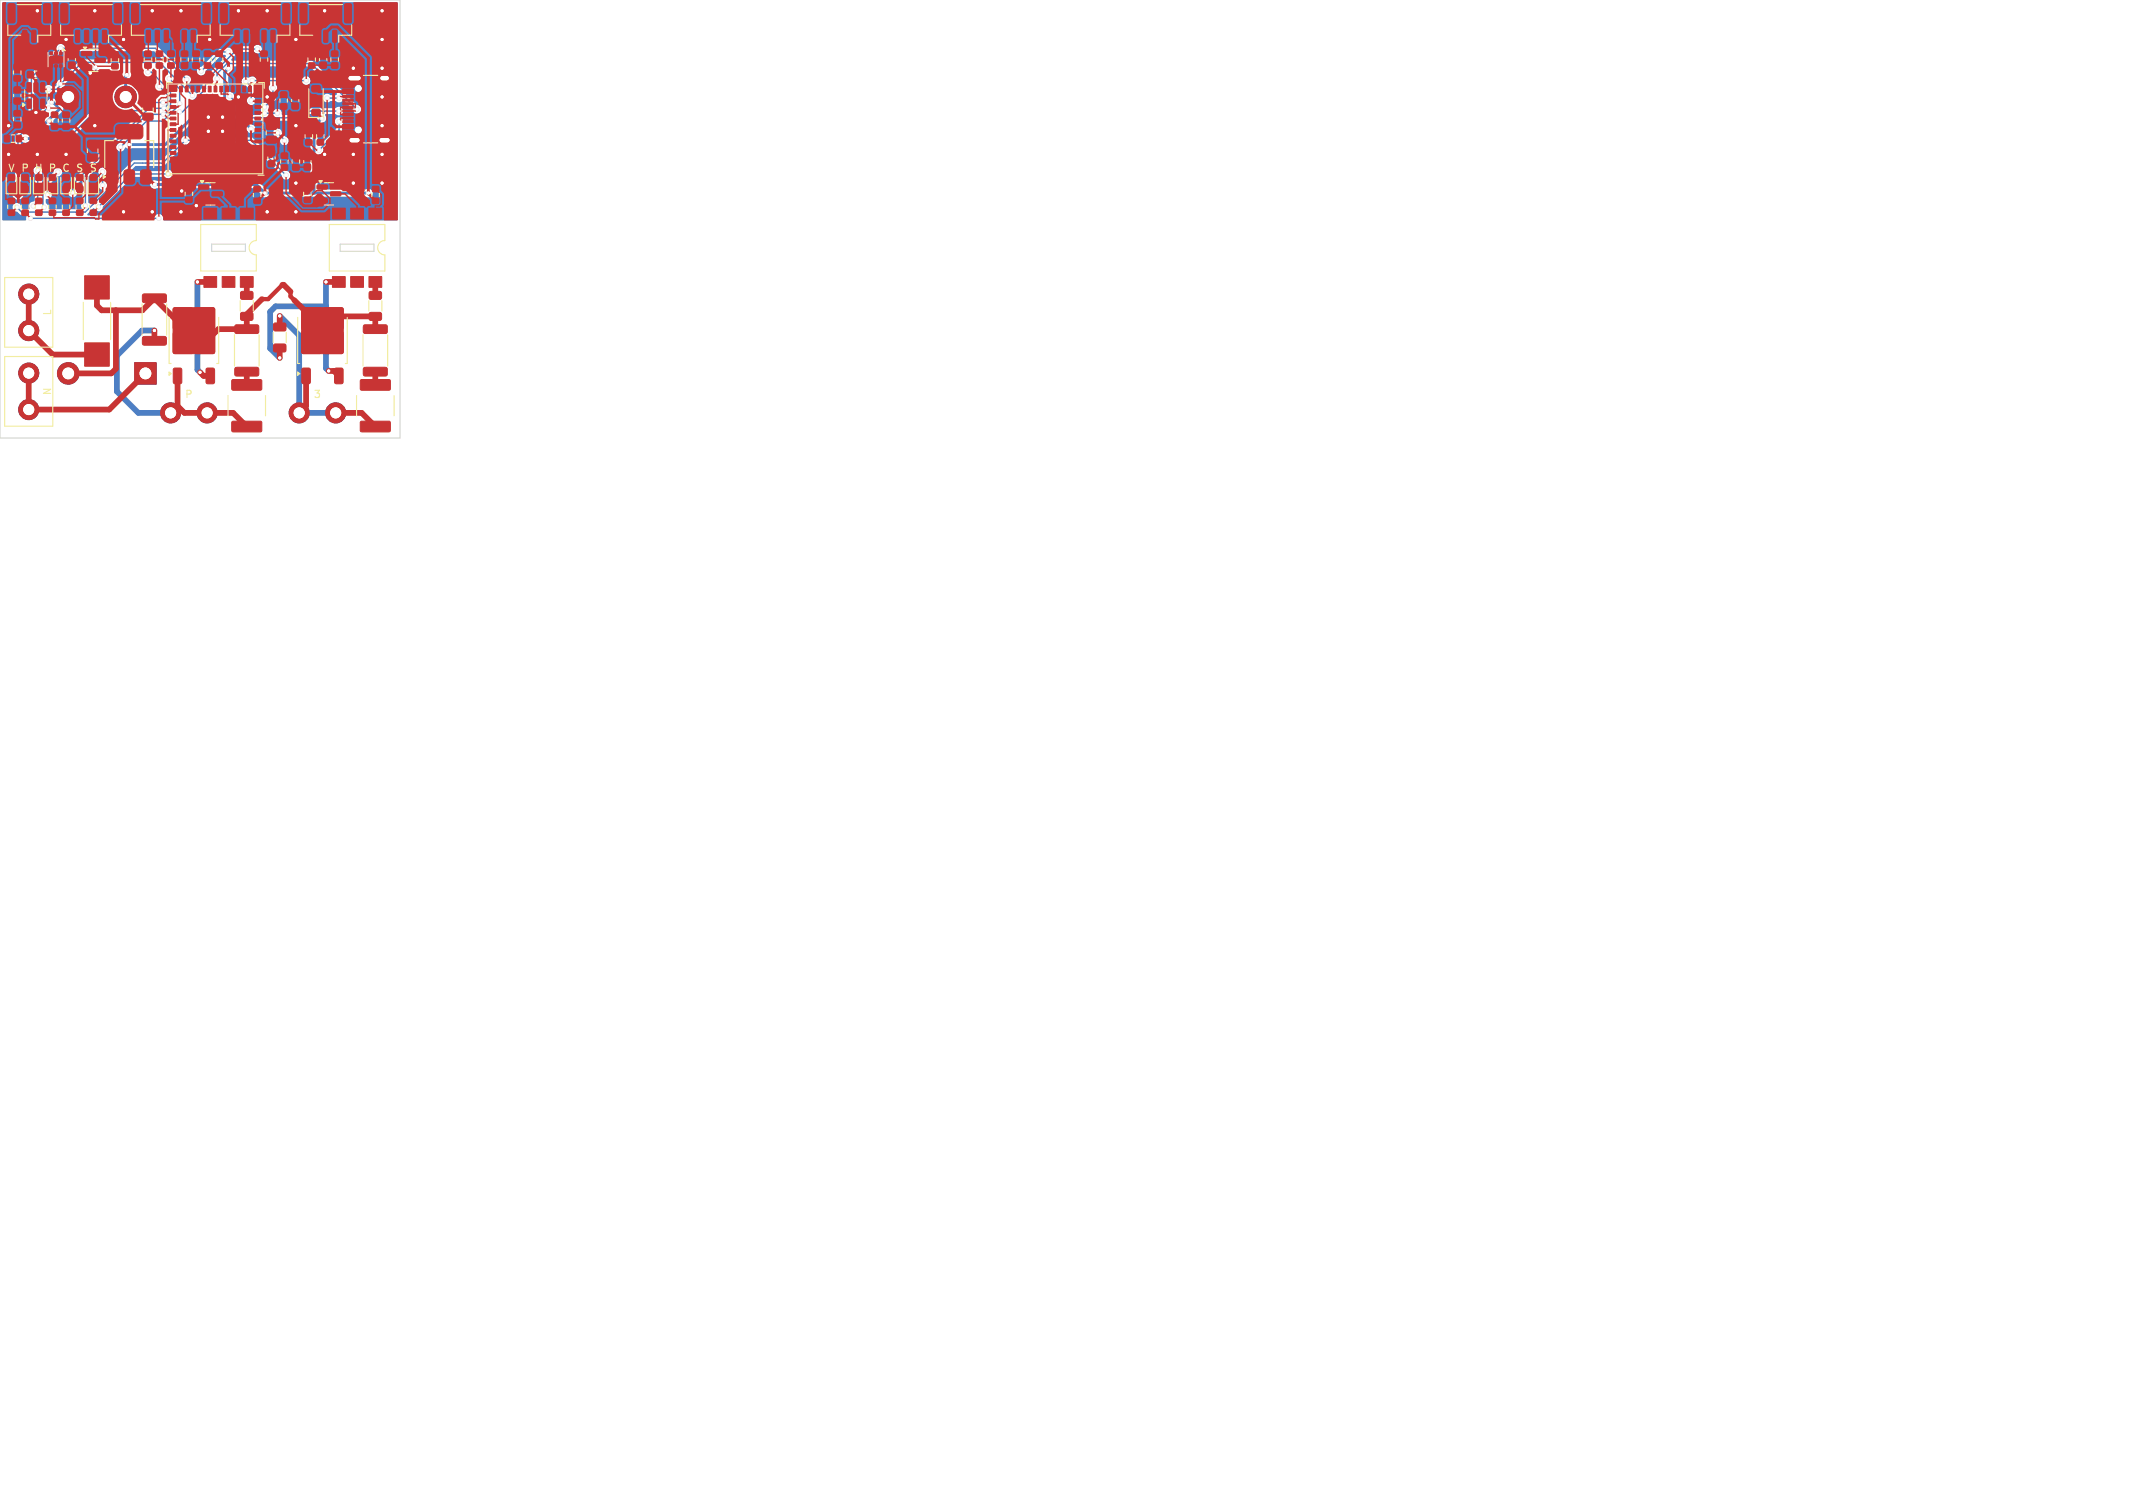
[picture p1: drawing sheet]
<svg xmlns="http://www.w3.org/2000/svg" width="297mm" height="210mm" viewBox="0 0 297 210" stroke-linecap="round" stroke-linejoin="round" font-family="sans-serif">
<defs><g id="words">
<g font-size="1.4" fill="#f2eda1">
<text x="1" y="24.1">V</text>
<text x="7.3" y="44" transform="rotate(-90 7.3 44)">L</text>
<text x="7.3" y="55.2" transform="rotate(-90 7.3 55.2)">N</text>
<text x="25.7" y="55.6">P</text>
<text x="43.6" y="55.6">3</text>
</g>
<g font-size="1.4" fill="#fff">
<text x="2.9" y="24.1">P H</text>
<text x="6.7" y="24.1">P C S S</text>
</g>
</g></defs>
<g fill="#4d7fc4" stroke="#4d7fc4" stroke-width=".14">
<path d="M18.8 50.5h2.9v3h-2.9z"/>
<circle cx="23.8" cy="57.5" r="1.4"/>
<circle cx="28.8" cy="57.5" r="1.4"/>
<circle cx="41.7" cy="57.5" r="1.4"/>
<circle cx="46.7" cy="57.5" r="1.4"/>
<circle cx="4" cy="57" r="1.4"/>
<circle cx="4" cy="52" r="1.4"/>
<circle cx="4" cy="46" r="1.4"/>
<circle cx="4" cy="41" r="1.4"/>
<circle cx="9.5" cy="52" r="1.5"/>
<circle cx="9.5" cy="13.5" r="1.5"/>
<circle cx="17.5" cy="13.5" r="1.5"/>
<circle cx="2.5" cy="27" r=".5"/>
</g>
<path d="M48.8 10.9h1.1M49 19.5h.8M53.2 19.5h.8M53.3 10.9h.6" fill="none" stroke="#4d7fc4" stroke-width="1"/>
<g fill="#ececec" stroke="#ececec" stroke-width=".14">
<circle cx="6.8" cy="16.9" r=".3"/>
<circle cx="34.9" cy="17.9" r=".3"/>
<circle cx="31.8" cy="9.5" r=".3"/>
<circle cx="7.2" cy="14.2" r=".3"/>
<circle cx="3.5" cy="19.3" r=".3"/>
<circle cx="18" cy="20.1" r=".3"/>
<circle cx="17.7" cy="10.4" r=".3"/>
<circle cx="21.5" cy="25.7" r=".3"/>
<circle cx="36.9" cy="26.9" r=".3"/>
<circle cx="51.3" cy="26.9" r=".3"/>
<circle cx="44.8" cy="16.5" r=".3"/>
<circle cx="44.4" cy="20.9" r=".3"/>
<circle cx="47.2" cy="16.9" r=".3"/>
<circle cx="45.5" cy="13.7" r=".3"/>
<circle cx="47.2" cy="13.7" r=".3"/>
<circle cx="38.6" cy="15.8" r=".3"/>
<circle cx="36.8" cy="15.8" r=".3"/>
<circle cx="33.2" cy="1.5" r=".3"/>
<circle cx="41.2" cy="29.5" r=".3"/>
<circle cx="9.2" cy="21.5" r=".3"/>
<circle cx="49.2" cy="9.5" r=".3"/>
<circle cx="1.2" cy="17.5" r=".3"/>
<circle cx="41.2" cy="25.5" r=".3"/>
<circle cx="49.2" cy="21.5" r=".3"/>
<circle cx="13.2" cy="1.5" r=".3"/>
<circle cx="25.3" cy="26.6" r=".3"/>
<circle cx="9.2" cy="5.5" r=".3"/>
<circle cx="29.2" cy="5.5" r=".3"/>
<circle cx="5.2" cy="1.5" r=".3"/>
<circle cx="31" cy="18.3" r=".3"/>
<circle cx="45.2" cy="21.5" r=".3"/>
<circle cx="17.2" cy="29.5" r=".3"/>
<circle cx="13.2" cy="17.5" r=".3"/>
<circle cx="25.2" cy="1.5" r=".3"/>
<circle cx="37.2" cy="13.5" r=".3"/>
<circle cx="5.2" cy="21.5" r=".3"/>
<circle cx="21.2" cy="29.5" r=".3"/>
<circle cx="29" cy="16.3" r=".3"/>
<circle cx="17.2" cy="5.5" r=".3"/>
<circle cx="25.2" cy="29.5" r=".3"/>
<circle cx="37.2" cy="29.5" r=".3"/>
<circle cx="53.2" cy="17.5" r=".3"/>
<circle cx="5" cy="15.7" r=".3"/>
<circle cx="53.2" cy="9.5" r=".3"/>
<circle cx="12.6" cy="10.2" r=".3"/>
<circle cx="53.2" cy="5.5" r=".3"/>
<circle cx="27.3" cy="28.6" r=".3"/>
<circle cx="49.2" cy="25.5" r=".3"/>
<circle cx="21.2" cy="1.5" r=".3"/>
<circle cx="41.2" cy="5.5" r=".3"/>
<circle cx="31" cy="16.3" r=".3"/>
<circle cx="37.2" cy="1.5" r=".3"/>
<circle cx="53.2" cy="21.5" r=".3"/>
<circle cx="45.2" cy="1.5" r=".3"/>
<circle cx="33.2" cy="13.5" r=".3"/>
<circle cx="1.2" cy="21.5" r=".3"/>
<circle cx="53.2" cy="25.5" r=".3"/>
<circle cx="41.2" cy="17.5" r=".3"/>
<circle cx="53.2" cy="1.5" r=".3"/>
<circle cx="53.2" cy="13.5" r=".3"/>
<circle cx="29" cy="18.3" r=".3"/>
<circle cx="13.3" cy="9.3" r=".3"/>
<circle cx="6.1" cy="28.9" r=".3"/>
<circle cx="22.7" cy="14.3" r=".3"/>
<circle cx="4.6" cy="28.7" r=".3"/>
<circle cx="26" cy="11.1" r=".3"/>
<circle cx="6.8" cy="15.1" r=".3"/>
<circle cx="8.4" cy="6.7" r=".3"/>
<circle cx="8.5" cy="11.7" r=".3"/>
<circle cx="26.8" cy="13.3" r=".3"/>
<circle cx="6.8" cy="12.4" r=".3"/>
<circle cx="10.1" cy="26.9" r=".3"/>
<circle cx="22.2" cy="12" r=".3"/>
<circle cx="22.8" cy="15.1" r=".3"/>
<circle cx="16.8" cy="20.5" r=".3"/>
<circle cx="23.6" cy="11" r=".3"/>
<circle cx="25" cy="14.4" r=".3"/>
<circle cx="6.6" cy="27.1" r=".3"/>
<circle cx="22.8" cy="15.9" r=".3"/>
<circle cx="11.9" cy="28.7" r=".3"/>
<circle cx="20.6" cy="10" r=".3"/>
<circle cx="4.2" cy="30.4" r=".3"/>
<circle cx="22.1" cy="30.4" r=".3"/>
<circle cx="27.9" cy="51.9" r=".3"/>
<circle cx="27.5" cy="39.3" r=".3"/>
<circle cx="21.5" cy="46" r=".3"/>
<circle cx="35.1" cy="11.2" r=".3"/>
<circle cx="42.6" cy="11.2" r=".3"/>
<circle cx="36.8" cy="14.9" r=".3"/>
<circle cx="38" cy="12.2" r=".3"/>
<circle cx="34.2" cy="11.3" r=".3"/>
<circle cx="35" cy="14" r=".3"/>
<circle cx="35.9" cy="6.8" r=".3"/>
<circle cx="25" cy="15.6" r=".3"/>
<circle cx="13.7" cy="28.8" r=".3"/>
<circle cx="23.4" cy="24.2" r=".3"/>
<circle cx="14.3" cy="25.8" r=".3"/>
<circle cx="14.3" cy="23.9" r=".3"/>
<circle cx="28" cy="9.9" r=".3"/>
<circle cx="31.8" cy="7.2" r=".3"/>
<circle cx="49.7" cy="15.2" r=".3"/>
<circle cx="30.2" cy="11" r=".3"/>
<circle cx="47.2" cy="15.5" r=".3"/>
<circle cx="32" cy="13.4" r=".3"/>
<circle cx="38.6" cy="18.5" r=".3"/>
<circle cx="39.6" cy="19.6" r=".3"/>
<circle cx="2.4" cy="28.9" r=".3"/>
<circle cx="39.8" cy="24.4" r=".3"/>
<circle cx="25.8" cy="19.5" r=".3"/>
<circle cx="45.8" cy="51.7" r=".3"/>
<circle cx="45.4" cy="39.3" r=".3"/>
<circle cx="38.9" cy="49.8" r=".3"/>
<circle cx="38.9" cy="44" r=".3"/>
</g>
<g fill="none" stroke="#4d7fc4" stroke-width=".4">
<path d="M6.7 16.8h.1M6.7 16.8l.1 .1M7.2 14.2h.2l.5 .5M8.3 15.2l-4.1 4.1h-.7M12.6 10.2l-3.1 3v.3h-2.6l-1.9 1.9v.3M17.7 10.4l-.2 .2v2.9M31.3 14.3h-2.4l-5.9 5.8h-5M31.3 14.3l3.6 3.6M31.8 9.5l-.5 .6v4.2M44.8 16.5l-1.1 1.1v9.3M49.4 10.9h4.2M49.4 19.5h4.2"/>
<path d="M21.5 25.7h14.2l1.2 1.2h14.4M25.3 26.6l2 2"/>
</g>
<path d="M7.9 14.7l.4 .5" fill="none" stroke="#4d7fc4" stroke-width=".3"/>
<g fill="none" stroke="#4d7fc4" stroke-width=".2">
<path d="M6.8 12.4h1.1l.4-.4v-.2l3.2-3.1h10.7l4.6 4.6M6.8 15.1h-.2l-4.1 4v7.9M13.3 9.3v6.1M13.3 15.4l-7.3 7.4v5.9l.1 .2M20.6 10h.5l2.6 2.7v2.4l-.8 .8h-2.5l-8.5 8.6v4.2M22.2 12l1.1 1.2v1.4l-.5 .5h-2.1l-10.6 10.6v1.2M22.7 14.3h-1.9l-1.1 1.1h-6.4M23.6 11l1.4 1.4v2.1l-2.3 2.4h-2.3l-3.6 3.6M26 11.1l-4.4-4.4h-13.2l-4 4.1v5.1l.6 .7M36.8 15.8h1.8M45.5 13.7h1.7M47.2 16.9v1.2l-2.8 2.8"/>
<path d="M4.2 30.4h17.9M5.2 23.7v4.4l-.6 .6M8.1 24l-1.5 1.4v1.7"/>
</g>
<path d="M27.5 39.3v12.2l.4 .4M16.3 54.5l3 3h4.5M21.5 46h-1.7l-3.5 3.5" fill="none" stroke="#4d7fc4" stroke-width=".8"/>
<circle cx="23.8" cy="57.5" r=".4" fill="#4d7fc4"/>
<path d="M45.4 39.3v12l.4 .4M16.3 49.5v5M38.9 44l2.8 2.7v10.8h5M45.4 42.7h-7l-.8 .7v5.1l1.3 1.3" fill="none" stroke="#4d7fc4" stroke-width=".8"/>
<path d="M30.2 11v-.8l1.4-1.4h11.7l6.4 6.4M31.8 7.2h-1.1l-2.7 2.7M32 13.4l3 3h6.3l1-.9h4.9M34.2 11.3l.8 .8v1.9M35.1 11.2h7.5M35.9 6.8h-2.8l-4.5 4.5v1.1l-3.2 3.2h-.4M38 12.2v1.5l-1.2 1.2M38.6 18.5l1 1v.1M14.3 23.9v1.9M23.4 24.2h-5.1l-4.6 4.6M39.8 24.4l-4.8-4.9h-9.2l-3.2 3.2h-3.9l-6.8 6.8h-8.9l-.6-.6" fill="none" stroke="#4d7fc4" stroke-width=".2"/>
<g fill="#4d7fc4">
<path d="M.3 .4l55-.1 .1 .1v30.2l-32.6 .1a.81 .81 0 0 0-.5-.9h-.3l-.4 .2h-9.4v-.2l.9-.8a.65 .65 0 0 0 .7 .4 .65 .65 0 0 0 .5-.7l4.2-4.1h4.4a.63 .63 0 0 0 .9 .1 .63 .63 0 0 0 0-.9 .63 .63 0 0 0-.9 0h-4.5l-.1-.1 .6-.6h3.9l2.9-2.9 .6-.3h8.4l4.5 4.5a.62 .62 0 0 0 .7 .6 .62 .62 0 0 0 .6-.7 .62 .62 0 0 0-.7-.5l-4.7-4.6-8.8-.1a.63 .63 0 0 0-.8-.1 .63 .63 0 0 0-.3 .6l-2.7 2.7-4 .1-3.5 3.4-.1-.1-.2-.4v-.9a.63 .63 0 0 0 0-.9 .63 .63 0 0 0-.9 0 .63 .63 0 0 0 .1 .9v1a.67 .67 0 0 0 .4 1.1l-1.8 1.8h-.1l-.1-3.7 3.9-3.8a.72 .72 0 0 0 .7 .3 .72 .72 0 0 0 .6-.6l.1 .1a.68 .68 0 0 0 .8 0h4.9l5.8-5.8h2l3.3 3.3a.6 .6 0 0 0 .8 .4h2.8l.1 .2a.79 .79 0 0 0 .6 .4l.3 .4a.61 .61 0 0 0 .5 .7 .61 .61 0 0 0 .7-.5 .61 .61 0 0 0-.5-.7l-.5-.5a.61 .61 0 0 0-.6-.6 .61 .61 0 0 0-.6 .6h-2.8h.1a.62 .62 0 0 0 .2-.7 .62 .62 0 0 0-.5-.5l-.3-.3v-.2h6.7l1.1-.9h1.8l.1 .1-.2 .4-1 1.1v8.8l-5.9 .1-.3-.1-1-1-.3-.1h-13.9a.61 .61 0 0 0-.9 .5 .61 .61 0 0 0 .9 .5h13.6l.9 .8a.64 .64 0 0 0 1 .4h13.7a.61 .61 0 0 0 .9-.5 .61 .61 0 0 0-.9-.5h-6.7l-.1-4.8 .1-.1a.68 .68 0 0 0 .8-.7l2.4-2.4 .1-.2h1.8v.1a.51 .51 0 0 0 .9 .1 .51 .51 0 0 0-.3-.8 .51 .51 0 0 0-.6 .6h-1.8v-.8a.62 .62 0 0 0 0-.9 .62 .62 0 0 0-.9 .1 .62 .62 0 0 0 .1 .8v.6l-2.3 2.3h-.2l-.1-2.5 .7-.7a.65 .65 0 0 0 .3-1.1l.2-.1h1.3a.63 .63 0 0 0 .9 0 .63 .63 0 0 0 0-.9 .63 .63 0 0 0-.9 .1h-4.5l-1 .9h-1.9a.7 .7 0 0 0-.8-.8l-.4 .2h-.6l-.1-.2 .1-.4 .9-.9v-1.2a.66 .66 0 0 0 0-.9l.1-.2h3.6a.63 .63 0 0 0 1 .1 .63 .63 0 0 0 0-.9 .63 .63 0 0 0-1 0h-6.5a.61 .61 0 0 0-.9 0h-.1a.63 .63 0 0 0-1 .4 .63 .63 0 0 0 .7 .8l.3 .3v1.2a.63 .63 0 0 0-.1 .9 .63 .63 0 0 0 .9 0 .63 .63 0 0 0 0-.9v-1.7l.2-.2h1.9l.1 .2a.72 .72 0 0 0 0 1v.8l-.7 .7a.7 .7 0 0 0-.6 .3 .7 .7 0 0 0 0 .8l-.1 .6h-1l-2.6-2.6a.72 .72 0 0 0-.8-.7v-2.4l.2-.2a.64 .64 0 0 0 .4-.8l.1-.1h10.6l3.8 3.8-.2 .3h-.6a.63 .63 0 0 0-1-.1 .63 .63 0 0 0 0 .9 .63 .63 0 0 0 1 0h.7a.72 .72 0 0 0 1-.1l1.2 1.1a.63 .63 0 0 0 .7 .7 .63 .63 0 0 0 .6-.6 .63 .63 0 0 0-.7-.6l-2.2-2.2h2a.51 .51 0 0 0 .8 .3 .51 .51 0 0 0 0-.8 .51 .51 0 0 0-.8 .3v.2h-2l-3.8-3.9-.2-.1h-11.1h-.1v-.2l1-1h2.2a.63 .63 0 0 0 .9 .1 .63 .63 0 0 0 0-.9 .63 .63 0 0 0-.9 0h-2.4l-.7 .5a.68 .68 0 0 0-1-.1l-.8 .1-2.5 2.4a.62 .62 0 0 0-.6 .7 .62 .62 0 0 0 .7 .5 .62 .62 0 0 0 .6-.7l2.1-2.1h.6v.2l-3.1 3.1-.1 1.2-.7 .8h-.2l-.2-.2-.4-.1-.8-.9a.67 .67 0 0 0 .6-.4 .67 .67 0 0 0-.1-.7l-.5-.2-4.1-4.2h-12.8a.66 .66 0 0 0-.8-.1 .66 .66 0 0 0-.4 .6l-3.8 3.9v5.3l.4 .6-2.3 2.4v7.3a.81 .81 0 0 0-.2 1.2 .81 .81 0 0 0 1.2 0 .81 .81 0 0 0-.2-1.2v-6.5a.29 .29 0 0 1 .5 .1l1.1-.2 2.2-2.2a.72 .72 0 0 0 .8-.8l1.2-1.2 .1-.4-.1-.2-1.1-1.1a.66 .66 0 0 0-.7-.1 .66 .66 0 0 0-.3 .8l-1.5 1.4-.1 .1-.2-.2v-4.9l3.6-3.5 .5-.3h12.5l1.1 1.1-.1 .1h-11l-2.9 2.7a.73 .73 0 0 0-.7 .9l-.1 .1h-.4a.63 .63 0 0 0-1 0 .63 .63 0 0 0 0 .9 .63 .63 0 0 0 1-.1h.7l.6-.5a.75 .75 0 0 0 .5-.7l2.5-2.5h1.1v.4l.2 .4v5.4l-7.3 7.2-.1 .6-.1 .1a.63 .63 0 0 0-.7 .3 .63 .63 0 0 0 .1 .8v3.6l-.1 .1a.67 .67 0 0 0-.6 1l-.1 .1h-.8l-.2-.2a.62 .62 0 0 0-.7-.6 .62 .62 0 0 0-.6 .7 .62 .62 0 0 0 .7 .5l.5 .4 .8 .1-.1 .7h-3.2l-.1-.1z"/>
<path d="M13.5 15.8h5.6l.1 .2-9.4 9.4-.1 1a.63 .63 0 0 0 0 .9 .63 .63 0 0 0 .9 0 .63 .63 0 0 0-.1-.9l.1-.6 .8-.7 .1 .1v3a.97 .97 0 0 0-.2 .9h-4.5h-.1a.84 .84 0 0 0-.3-.9v-.5a.64 .64 0 0 0 .8-.3 .64 .64 0 0 0-.2-.8v-1l1-1a.63 .63 0 0 0 .7-.6 .63 .63 0 0 0-.7-.7 .63 .63 0 0 0-.6 .7l-.8 .9h-.2v-2z"/>
</g>
<g fill="#fff" stroke="#fff" stroke-width=".14">
<circle cx="6.8" cy="16.9" r=".15"/>
<circle cx="34.9" cy="17.9" r=".15"/>
<circle cx="31.8" cy="9.5" r=".15"/>
<circle cx="7.2" cy="14.2" r=".15"/>
<circle cx="3.5" cy="19.3" r=".15"/>
<circle cx="18" cy="20.1" r=".15"/>
<circle cx="17.7" cy="10.4" r=".15"/>
<circle cx="21.5" cy="25.7" r=".15"/>
<circle cx="36.9" cy="26.9" r=".15"/>
<circle cx="51.3" cy="26.9" r=".15"/>
<circle cx="44.8" cy="16.5" r=".15"/>
<circle cx="44.4" cy="20.9" r=".15"/>
<circle cx="47.2" cy="16.9" r=".15"/>
<circle cx="45.5" cy="13.7" r=".15"/>
<circle cx="47.2" cy="13.7" r=".15"/>
<circle cx="38.6" cy="15.8" r=".15"/>
<circle cx="36.8" cy="15.8" r=".15"/>
<circle cx="33.2" cy="1.5" r=".15"/>
<circle cx="41.2" cy="29.5" r=".15"/>
<circle cx="9.2" cy="21.5" r=".15"/>
<circle cx="49.2" cy="9.5" r=".15"/>
<circle cx="1.2" cy="17.5" r=".15"/>
<circle cx="41.2" cy="25.5" r=".15"/>
<circle cx="49.2" cy="21.5" r=".15"/>
<circle cx="13.2" cy="1.5" r=".15"/>
<circle cx="25.3" cy="26.6" r=".15"/>
<circle cx="9.2" cy="5.5" r=".15"/>
<circle cx="29.2" cy="5.5" r=".15"/>
<circle cx="5.2" cy="1.5" r=".15"/>
<circle cx="31" cy="18.3" r=".15"/>
<circle cx="45.2" cy="21.5" r=".15"/>
<circle cx="17.2" cy="29.5" r=".15"/>
<circle cx="13.2" cy="17.5" r=".15"/>
<circle cx="25.2" cy="1.5" r=".15"/>
<circle cx="37.2" cy="13.5" r=".15"/>
<circle cx="5.2" cy="21.5" r=".15"/>
<circle cx="21.2" cy="29.5" r=".15"/>
<circle cx="29" cy="16.3" r=".15"/>
<circle cx="17.2" cy="5.5" r=".15"/>
<circle cx="25.2" cy="29.5" r=".15"/>
<circle cx="37.2" cy="29.5" r=".15"/>
<circle cx="53.2" cy="17.5" r=".15"/>
<circle cx="5" cy="15.7" r=".15"/>
<circle cx="53.2" cy="9.5" r=".15"/>
<circle cx="12.6" cy="10.2" r=".15"/>
<circle cx="53.2" cy="5.5" r=".15"/>
<circle cx="27.3" cy="28.6" r=".15"/>
<circle cx="49.2" cy="25.5" r=".15"/>
<circle cx="21.2" cy="1.5" r=".15"/>
<circle cx="41.2" cy="5.5" r=".15"/>
<circle cx="31" cy="16.3" r=".15"/>
<circle cx="37.2" cy="1.5" r=".15"/>
<circle cx="53.2" cy="21.5" r=".15"/>
<circle cx="45.2" cy="1.5" r=".15"/>
<circle cx="33.2" cy="13.5" r=".15"/>
<circle cx="1.2" cy="21.5" r=".15"/>
<circle cx="53.2" cy="25.5" r=".15"/>
<circle cx="41.2" cy="17.5" r=".15"/>
<circle cx="53.2" cy="1.5" r=".15"/>
<circle cx="53.2" cy="13.5" r=".15"/>
<circle cx="29" cy="18.3" r=".15"/>
<circle cx="13.3" cy="9.3" r=".15"/>
<circle cx="6.1" cy="28.9" r=".15"/>
<circle cx="22.7" cy="14.3" r=".15"/>
<circle cx="4.6" cy="28.7" r=".15"/>
<circle cx="26" cy="11.1" r=".15"/>
<circle cx="6.8" cy="15.1" r=".15"/>
<circle cx="8.4" cy="6.7" r=".15"/>
<circle cx="8.5" cy="11.7" r=".15"/>
<circle cx="26.8" cy="13.3" r=".15"/>
<circle cx="6.8" cy="12.4" r=".15"/>
<circle cx="10.1" cy="26.9" r=".15"/>
<circle cx="22.2" cy="12" r=".15"/>
<circle cx="22.8" cy="15.1" r=".15"/>
<circle cx="16.8" cy="20.5" r=".15"/>
<circle cx="23.6" cy="11" r=".15"/>
<circle cx="25" cy="14.4" r=".15"/>
<circle cx="6.6" cy="27.1" r=".15"/>
<circle cx="22.8" cy="15.9" r=".15"/>
<circle cx="11.9" cy="28.7" r=".15"/>
<circle cx="20.6" cy="10" r=".15"/>
<circle cx="4.2" cy="30.4" r=".15"/>
<circle cx="22.1" cy="30.4" r=".15"/>
<circle cx="27.9" cy="51.9" r=".15"/>
<circle cx="27.5" cy="39.3" r=".15"/>
<circle cx="21.5" cy="46" r=".15"/>
<circle cx="35.1" cy="11.2" r=".15"/>
<circle cx="42.6" cy="11.2" r=".15"/>
<circle cx="36.8" cy="14.9" r=".15"/>
<circle cx="38" cy="12.2" r=".15"/>
<circle cx="34.2" cy="11.3" r=".15"/>
<circle cx="35" cy="14" r=".15"/>
<circle cx="35.9" cy="6.8" r=".15"/>
<circle cx="25" cy="15.6" r=".15"/>
<circle cx="13.7" cy="28.8" r=".15"/>
<circle cx="23.4" cy="24.2" r=".15"/>
<circle cx="14.3" cy="25.8" r=".15"/>
<circle cx="14.3" cy="23.9" r=".15"/>
<circle cx="28" cy="9.9" r=".15"/>
<circle cx="31.8" cy="7.2" r=".15"/>
<circle cx="49.7" cy="15.2" r=".15"/>
<circle cx="30.2" cy="11" r=".15"/>
<circle cx="47.2" cy="15.5" r=".15"/>
<circle cx="32" cy="13.4" r=".15"/>
<circle cx="38.6" cy="18.5" r=".15"/>
<circle cx="39.6" cy="19.6" r=".15"/>
<circle cx="2.4" cy="28.9" r=".15"/>
<circle cx="39.8" cy="24.4" r=".15"/>
<circle cx="25.8" cy="19.5" r=".15"/>
<circle cx="45.8" cy="51.7" r=".15"/>
<circle cx="45.4" cy="39.3" r=".15"/>
<circle cx="38.9" cy="49.8" r=".15"/>
<circle cx="38.9" cy="44" r=".15"/>
<circle cx="23.8" cy="57.5" r=".7"/>
<circle cx="28.8" cy="57.5" r=".7"/>
<circle cx="49.9" cy="18.1" r=".3"/>
<circle cx="49.9" cy="12.3" r=".3"/>
<circle cx="41.7" cy="57.5" r=".7"/>
<circle cx="46.7" cy="57.5" r=".7"/>
<circle cx="4" cy="57" r=".7"/>
<circle cx="4" cy="52" r=".7"/>
<circle cx="4" cy="46" r=".7"/>
<circle cx="4" cy="41" r=".7"/>
<circle cx="20.2" cy="52" r=".75"/>
<circle cx="9.5" cy="52" r=".75"/>
<circle cx="9.5" cy="13.5" r=".75"/>
<circle cx="17.5" cy="13.5" r=".75"/>
</g>
<path d="M48.8 10.9h1.1M49 19.5h.8M53.2 19.5h.8M53.3 10.9h.6" fill="none" stroke="#fff" stroke-width=".6"/>
<g fill="#c83434" stroke="#c83434" stroke-width=".14">
<path d="M6.9 25.9h.8v.8h-.8z"/>
<path d="M6.9 24.3h.8v.8h-.8z"/>
<path d="M2 13.7h.8v.8h-.8z"/>
<path d="M2 12.1h.8v.8h-.8z"/>
<path d="M37.4 22.4h.8v.8h-.8z"/>
<path d="M37.4 20.8h.8v.8h-.8z"/>
<path d="M5 29.3h.8v.7h-.8z"/>
<path d="M5 27.6h.8v.7h-.8z"/>
<path d="M40.8 23h.8v.7h-.8z"/>
<path d="M40.8 21.3h.8v.7h-.8z"/>
<path d="M10.7 25.9h.8v.8h-.8z"/>
<path d="M10.7 24.3h.8v.8h-.8z"/>
<path d="M40.7 14.4h.8v.8h-.8z"/>
<path d="M40.7 12.8h.8v.8h-.8z"/>
<path d="M47.7 18.2h1.5v.6h-1.5z"/>
<path d="M47.7 17.3h1.5v.6h-1.5z"/>
<path d="M47.7 16.3h1.5v.3h-1.5z"/>
<path d="M47.7 15.3h1.5v.3h-1.5z"/>
<path d="M47.7 14.8h1.5v.3h-1.5z"/>
<path d="M47.7 13.8h1.5v.3h-1.5z"/>
<path d="M47.7 12.5h1.5v.6h-1.5z"/>
<path d="M47.7 11.6h1.5v.6h-1.5z"/>
<path d="M47.7 13.3h1.5v.3h-1.5z"/>
<path d="M47.7 14.3h1.5v.3h-1.5z"/>
<path d="M47.7 15.8h1.5v.3h-1.5z"/>
<path d="M47.7 16.8h1.5v.3h-1.5z"/>
<path d="M12.6 29.3h.8v.7h-.8z"/>
<path d="M12.6 27.6h.8v.7h-.8z"/>
<path d="M27.7 25.8h1.3l.1 .5h-.2h-1.2l-.1-.1z"/>
<path d="M27.7 27.7h1.3l.1 .5h-.2h-1.2l-.1-.1z"/>
<path d="M29.5 26.7h1.4l.1 .5-.2 .1h-1.2l-.1-.1z"/>
<path d="M51.5 43.6l1.5-.1 .1 .2v.8l-.2 .1h-1.4l-.1-.2z"/>
<path d="M51.5 40.6h1.5l.1 .2v.7l-.2 .2h-1.4l-.1-.2z"/>
<path d="M24.2 51.3h.9l.2 .1v1.8l-.1 .2h-.8l-.3-.1z"/>
<path d="M24.2 46.3l.1-.1 2.5 .1 .1 .2-.1 2.7-.2 .1-2.4-.1-.1-.2z"/>
<path d="M27.2 46.3l.2-.1 2.4 .1 .1 .2-.1 2.7-.2 .1-2.4-.1v-.2z"/>
<path d="M24.2 42.9h.1h5.3h.2l.1 .2v5.9l-.1 .2-.2 .1h-5.3l-.1-.1-.1-.2v-5.9z"/>
<path d="M24.2 42.9h.1h2.5l.1 .2-.1 2.7-.2 .1-2.4-.1-.1-.2z"/>
<path d="M27.2 42.9h.2h2.4l.1 .2-.1 2.7-.2 .1-2.4-.1v-.2z"/>
<path d="M28.8 51.3h.8l.3 .1v1.8l-.2 .2h-.8l-.2-.1z"/>
<path d="M42.4 22.9h.8v.8h-.8z"/>
<path d="M42.4 21.3h.8v.8h-.8z"/>
<path d="M51.9 27.6h.8v.7h-.8z"/>
<path d="M51.9 26h.8v.7h-.8z"/>
<path d="M33.6 43.6l1.5-.1 .1 .2v.8l-.2 .1h-1.4l-.1-.2z"/>
<path d="M33.6 40.6h1.5l.1 .2v.7l-.2 .2h-1.4l-.1-.2z"/>
<path d="M3.8 10h.8v.8h-.8z"/>
<path d="M5.4 10h.8v.8h-.8z"/>
<path d="M14.3 4.2h.4l.1 .1 .1 1.5-.1 .1-.5-.1z"/>
<path d="M13 4.2h.5l.1 .1v1.5l-.1 .1-.5-.1z"/>
<path d="M11.8 4.2h.4l.1 .1 .1 1.5-.1 .1-.5-.1z"/>
<path d="M10.5 4.2h.5l.1 .1v1.5l-.1 .1-.5-.1z"/>
<path d="M16 .6l.7-.1 .2 .2v2.2l-.1 .3h-.6l-.3-.2z"/>
<path d="M8.5 .6l.7-.1 .2 .2 .1 2.2-.2 .3h-.6l-.2-.2z"/>
<path d="M26.6 4.2h.5l.1 .1v1.5l-.1 .1-.5-.1z"/>
<path d="M25.4 4.2h.4l.1 .1 .1 1.5-.1 .1-.5-.1z"/>
<path d="M24.1 4.2h.5l.1 .1v1.5l-.1 .1-.5-.1z"/>
<path d="M22.9 4.2h.4l.1 .1 .1 1.5-.1 .1-.5-.1z"/>
<path d="M21.6 4.2h.5l.1 .1v1.5l-.1 .1-.5-.1z"/>
<path d="M20.4 4.2h.4l.1 .1 .1 1.5-.1 .1-.5-.1z"/>
<path d="M28.3 .6l.7-.1 .2 .2 .1 2.2-.2 .3h-.6l-.2-.2z"/>
<path d="M18.4 .6l.7-.1 .2 .2v2.2l-.1 .3h-.6l-.3-.2z"/>
<path d="M23.4 8.8h.8v.7h-.8z"/>
<path d="M23.4 7.1h.8v.7h-.8z"/>
<path d="M25.3 7.1h.8v.7h-.8z"/>
<path d="M25.3 8.8h.8v.7h-.8z"/>
<path d="M38.1 48l1.6-.1 .1 .3v.7l-.2 .1h-1.4l-.1-.2z"/>
<path d="M38.1 45h1.6l.1 .2v.7l-.2 .2h-1.4l-.1-.2z"/>
<path d="M26.9 7.1h.8v.7h-.8z"/>
<path d="M26.9 8.8h.8v.7h-.8z"/>
<path d="M46.2 7.1h.8v.7h-.8z"/>
<path d="M46.2 8.8h.8v.7h-.8z"/>
<path d="M20.2 8.8h.8v.7h-.8z"/>
<path d="M20.2 7.1h.8v.7h-.8z"/>
<path d="M44.2 25.8h1.3l.1 .5h-.2h-1.2l-.1-.1z"/>
<path d="M44.2 27.7h1.3l.1 .5h-.2h-1.2l-.1-.1z"/>
<path d="M46 26.7h1.4l.1 .5-.2 .1h-1.2l-.1-.1z"/>
<path d="M11.4 7.2h1.3l.1 .5-.2 .1-1.2-.1-.1-.1z"/>
<path d="M11.4 9.1h1.3l.1 .5h-.2h-1.2l-.1-.1z"/>
<path d="M13.2 8.1h1.4l.1 .5-.2 .1h-1.2l-.1-.2z"/>
<path d="M1.2 25.9h.8v.8h-.8z"/>
<path d="M1.2 24.3h.8v.8h-.8z"/>
<path d="M1.2 29.3h.8v.7h-.8z"/>
<path d="M1.2 27.6h.8v.7h-.8z"/>
<path d="M32.8 45.3l.1-.1h3l.1 .3v.8l-.2 .2-3-.1-.1-.2z"/>
<path d="M32.8 51.2h.1h3l.1 .2v.8l-.2 .2h-3l-.1-.3z"/>
<path d="M42.6 19.5h.8v.7h-.8z"/>
<path d="M42.6 17.8h.8v.7h-.8z"/>
<path d="M35.4 27.6h.8v.7h-.8z"/>
<path d="M35.4 26h.8v.7h-.8z"/>
<path d="M32.3 52.9h4l.2 .2-.1 1.1-.1 .1h-3.9l-.1-.2z"/>
<path d="M32.3 58.7h4l.2 .2-.1 1.1-.1 .2-3.9-.1-.1-.2z"/>
<path d="M12.2 21.5h1.3l.1 .2v.6l-.2 .2-1.1-.1-.1-.2z"/>
<path d="M12.2 19.6h1.3l.1 .2v.6l-.2 .2-1.1-.1-.1-.2z"/>
<path d="M33.5 29h1.8v1.5h-1.8z"/>
<path d="M30.9 29h1.8v1.5h-1.8z"/>
<path d="M28.4 29h1.8v1.5h-1.8z"/>
<path d="M28.4 38.5h1.8v1.5h-1.8z"/>
<path d="M30.9 38.5h1.8v1.5h-1.8z"/>
<path d="M33.5 38.5h1.8v1.5h-1.8z"/>
<path d="M51.4 29h1.8v1.5h-1.8z"/>
<path d="M48.8 29h1.8v1.5h-1.8z"/>
<path d="M46.3 29h1.8v1.5h-1.8z"/>
<path d="M46.3 38.5h1.8v1.5h-1.8z"/>
<path d="M48.8 38.5h1.8v1.5h-1.8z"/>
<path d="M51.4 38.5h1.8v1.5h-1.8z"/>
<path d="M42.1 51.3h.9l.2 .1v1.8l-.1 .2h-.8l-.3-.1z"/>
<path d="M42.1 46.3l.2-.1 2.4 .1v.2v2.7l-.2 .1-2.4-.1-.1-.2z"/>
<path d="M45.1 46.3l.2-.1 2.4 .1 .1 .2-.1 2.7-.1 .1-2.5-.1-.1-.2z"/>
<path d="M42.1 42.9h.2h5.3h.1l.1 .2v5.9l-.1 .2-.1 .1h-5.3l-.2-.1-.1-.2v-5.9z"/>
<path d="M42.1 42.9h.2h2.4v.2v2.7l-.2 .1-2.4-.1-.1-.2z"/>
<path d="M45.1 42.9h.2h2.4l.1 .2-.1 2.7-.1 .1-2.5-.1-.1-.2z"/>
<path d="M46.7 51.3h.8l.3 .1v1.8l-.2 .2h-.8l-.2-.1z"/>
<path d="M8.8 25.9h.8v.8h-.8z"/>
<path d="M8.8 24.3h.8v.8h-.8z"/>
<path d="M28.5 7.1h.8v.7h-.8z"/>
<path d="M28.5 8.8h.8v.7h-.8z"/>
<path d="M39.1 14.5h.8v.7h-.8z"/>
<path d="M39.1 12.8h.8v.7h-.8z"/>
<path d="M44.2 19.5h.8v.7h-.8z"/>
<path d="M44.2 17.8h.8v.7h-.8z"/>
<path d="M43.5 15.3h1v.7h-1z"/>
<path d="M43.5 12h1v.7h-1z"/>
<path d="M30.1 7.1h.8v.7h-.8z"/>
<path d="M30.1 8.8h.8v.7h-.8z"/>
<path d="M2.3 18.9h.7v.8h-.7z"/>
<path d="M.6 18.9h.7v.8h-.7z"/>
<path d="M44.6 8.7h.8v.8h-.8z"/>
<path d="M44.6 7.1h.8v.8h-.8z"/>
<path d="M9.6 8.7h.8v.8h-.8z"/>
<path d="M9.6 7.1h.8v.8h-.8z"/>
<path d="M39.2 23h.8v.7h-.8z"/>
<path d="M39.2 21.3h.8v.7h-.8z"/>
<path d="M19.9 41l.2-.1h2.9l.2 .3v.8l-.3 .2-2.9-.1-.2-.2z"/>
<path d="M19.9 46.9h.2h2.9l.2 .2v.8l-.3 .2h-2.9l-.2-.3z"/>
<path d="M37.1 19h1.3l.1 .2v.6l-.2 .1h-1.1l-.1-.2z"/>
<path d="M37.1 17.1h1.3l.1 .2v.6l-.2 .2-1.1-.1-.1-.2z"/>
<path d="M15.6 8.9h.8v.7h-.8z"/>
<path d="M15.6 7.2h.8v.7h-.8z"/>
<path d="M15.1 23.7l1-.1 .3 .2 .1 1.5-.2 .3h-1l-.3-.1v-1.5z"/>
<path d="M17.4 23.7l1-.1 .3 .2 .1 1.5-.2 .3h-1l-.3-.1v-1.5z"/>
<path d="M16.2 17.5l.4-.2 3 .1 .3 .3-.1 1.4-.4 .2h-3l-.2-.2-.1-.2v-1.2z"/>
<path d="M19.7 23.7l1-.1 .3 .2v1.5l-.1 .3h-1l-.3-.1-.1-1.5z"/>
<path d="M3.1 25.9h.8v.8h-.8z"/>
<path d="M3.1 24.3h.8v.8h-.8z"/>
<path d="M11.8 47.7h3.4v3.3h-3.4z"/>
<path d="M11.8 38.4h3.4v3.2h-3.4z"/>
<path d="M36.3 7.1h.9v.7h-.9z"/>
<path d="M36.3 8.8h.9v.7h-.9z"/>
<path d="M8.8 17.3h.8v.7h-.8z"/>
<path d="M8.8 15.6h.8v.7h-.8z"/>
<path d="M2 8.9h.8v.7h-.8z"/>
<path d="M2 10.6h.8v.7h-.8z"/>
<path d="M25.9 27.5h.8v.7h-.8z"/>
<path d="M25.9 25.8h.8v.7h-.8z"/>
<path d="M43 8.8h.8v.7h-.8z"/>
<path d="M43 7.1h.8v.7h-.8z"/>
<path d="M37.8 4.2h.4l.1 .1v1.5l-.1 .1-.5-.1z"/>
<path d="M36.5 4.2h.4l.1 .1 .1 1.5-.1 .1-.5-.1z"/>
<path d="M35.3 4.2h.4l.1 .1v1.5l-.1 .1-.5-.1z"/>
<path d="M34 4.2h.4l.1 .1 .1 1.5-.1 .1-.5-.1z"/>
<path d="M32.8 4.2h.4l.1 .1v1.5l-.1 .1-.5-.1z"/>
<path d="M39.4 .6l.7-.1 .2 .2 .1 2.2-.2 .3h-.6l-.2-.2z"/>
<path d="M30.7 .6l.7-.1 .2 .2 .1 2.2-.2 .3h-.6l-.2-.2z"/>
<path d="M8.3 7.3h.3v.3h-.3z"/>
<path d="M7.6 7.3h.4v.3h-.4z"/>
<path d="M7 7.3h.3v.3h-.3z"/>
<path d="M7 9h.3v.3h-.3z"/>
<path d="M7.6 9h.4v.3h-.4z"/>
<path d="M8.3 9h.3v.3h-.3z"/>
<path d="M7 7.8h1.6v1h-1.6z"/>
<path d="M35.5 21.1h.8v.4h-.8z"/>
<path d="M35.5 20.3h.8v.4h-.8z"/>
<path d="M35.5 19.5h.8v.4h-.8z"/>
<path d="M35.5 18.7h.8v.4h-.8z"/>
<path d="M35.5 17.9h.8v.4h-.8z"/>
<path d="M35.5 17.1h.8v.4h-.8z"/>
<path d="M35.5 16.3h.8v.4h-.8z"/>
<path d="M35.5 15.5h.8v.4h-.8z"/>
<path d="M35.5 14.7h.8v.4h-.8z"/>
<path d="M35.5 13.9h.8v.4h-.8z"/>
<path d="M35.5 13.1h.8v.4h-.8z"/>
<path d="M34.6 12h.4v.8h-.4z"/>
<path d="M33.8 12h.4v.8h-.4z"/>
<path d="M33 12h.4v.8h-.4z"/>
<path d="M32.2 12h.4v.8h-.4z"/>
<path d="M31.4 12h.4v.8h-.4z"/>
<path d="M30.6 12h.4v.8h-.4z"/>
<path d="M29.8 12h.4v.8h-.4z"/>
<path d="M29 12h.4v.8h-.4z"/>
<path d="M28.2 12h.4v.8h-.4z"/>
<path d="M27.4 12h.4v.8h-.4z"/>
<path d="M26.6 12h.4v.8h-.4z"/>
<path d="M25.8 12h.4v.8h-.4z"/>
<path d="M25 12h.4v.8h-.4z"/>
<path d="M23.7 13.1h.8v.4h-.8z"/>
<path d="M23.7 13.9h.8v.4h-.8z"/>
<path d="M23.7 14.7h.8v.4h-.8z"/>
<path d="M23.7 15.5h.8v.4h-.8z"/>
<path d="M23.7 16.3h.8v.4h-.8z"/>
<path d="M23.7 17.1h.8v.4h-.8z"/>
<path d="M23.7 17.9h.8v.4h-.8z"/>
<path d="M23.7 18.7h.8v.4h-.8z"/>
<path d="M23.7 19.5h.8v.4h-.8z"/>
<path d="M23.7 20.3h.8v.4h-.8z"/>
<path d="M23.7 21.1h.8v.4h-.8z"/>
<path d="M25 21.8h.4v.8h-.4z"/>
<path d="M25.8 21.8h.4v.8h-.4z"/>
<path d="M26.6 21.8h.4v.8h-.4z"/>
<path d="M27.4 21.8h.4v.8h-.4z"/>
<path d="M28.2 21.8h.4v.8h-.4z"/>
<path d="M29 21.8h.4v.8h-.4z"/>
<path d="M29.8 21.8h.4v.8h-.4z"/>
<path d="M30.6 21.8h.4v.8h-.4z"/>
<path d="M31.4 21.8h.4v.8h-.4z"/>
<path d="M32.2 21.8h.4v.8h-.4z"/>
<path d="M33 21.8h.4v.8h-.4z"/>
<path d="M33.8 21.8h.4v.8h-.4z"/>
<path d="M34.6 21.8h.4v.8h-.4z"/>
<path d="M31.2 18.5h1.5v.9l-.6 .6h-.9z"/>
<path d="M31.2 16.6h1.5v1.4h-1.5z"/>
<path d="M31.2 14.6h1.5v1.5h-1.5z"/>
<path d="M29.3 18.5h1.4v1.5h-1.4z"/>
<path d="M29.3 16.6h1.4v1.4h-1.4z"/>
<path d="M29.3 14.6h1.4v1.5h-1.4z"/>
<path d="M27.3 18.5h1.5v1.5h-1.5z"/>
<path d="M27.3 16.6h1.5v1.4h-1.5z"/>
<path d="M27.3 14.6h1.5v1.5h-1.5z"/>
<path d="M23.7 21.9h.7v.7h-.7z"/>
<path d="M23.7 12h.7v.7h-.7z"/>
<path d="M35.6 12h.7v.7h-.7z"/>
<path d="M35.6 21.9h.7v.7h-.7z"/>
<path d="M4.4 4.2h.5l.1 .1v1.5l-.1 .1-.5-.1z"/>
<path d="M3.2 4.2h.4l.1 .1 .1 1.5-.1 .1-.5-.1z"/>
<path d="M6.1 .6l.7-.1 .2 .2 .1 2.2-.2 .3h-.6l-.2-.2z"/>
<path d="M1.2 .6l.7-.1 .2 .2v2.2l-.1 .3h-.6l-.3-.2z"/>
<path d="M3.8 13.8h.4l.1 .1 .1 1-.1 .2-.5-.1z"/>
<path d="M4.7 13.8h.5l.1 .1v1l-.1 .2-.5-.1z"/>
<path d="M5.7 13.8h.4l.1 .1v1v.2l-.5-.1z"/>
<path d="M5.7 11.5h.4l.1 .1v1.1v.1l-.5-.1z"/>
<path d="M4.7 11.5h.5l.1 .1v1.1l-.1 .1-.5-.1z"/>
<path d="M3.8 11.5h.4l.1 .1 .1 1.1-.1 .1-.5-.1z"/>
<path d="M7.2 17.3h.8v.7h-.8z"/>
<path d="M7.2 15.6h.8v.7h-.8z"/>
<path d="M46.4 4.2h.4l.1 .1v1.5l-.1 .1-.5-.1z"/>
<path d="M45.1 4.2h.4l.1 .1 .1 1.5-.1 .1-.5-.1z"/>
<path d="M43.9 4.2h.4l.1 .1v1.5l-.1 .1-.5-.1z"/>
<path d="M48 .6l.7-.1 .2 .2 .1 2.2-.2 .3h-.6l-.2-.2z"/>
<path d="M41.8 .6l.7-.1 .2 .2 .1 2.2-.2 .3h-.6l-.2-.2z"/>
<path d="M6.9 29.3h.8v.7h-.8z"/>
<path d="M6.9 27.6h.8v.7h-.8z"/>
<path d="M8.8 29.3h.8v.7h-.8z"/>
<path d="M8.8 27.6h.8v.7h-.8z"/>
<path d="M42.4 27.5h.8v.7h-.8z"/>
<path d="M42.4 25.8h.8v.7h-.8z"/>
<path d="M5 25.9h.8v.8h-.8z"/>
<path d="M5 24.3h.8v.8h-.8z"/>
<path d="M2 17.1h.8v.7h-.8z"/>
<path d="M2 15.4h.8v.7h-.8z"/>
<path d="M21.8 8.8h.8v.7h-.8z"/>
<path d="M21.8 7.1h.8v.7h-.8z"/>
<path d="M50.2 52.9h4l.2 .2-.1 1.1-.1 .1h-3.9l-.1-.2z"/>
<path d="M50.2 58.7h4l.2 .2-.1 1.1-.1 .2-3.9-.1-.1-.2z"/>
<path d="M19.9 15.8h1.3l.1 .2v.6l-.2 .2-1.1-.1-.1-.2z"/>
<path d="M19.9 13.9h1.3l.1 .2v.6l-.2 .2-1.1-.1-.1-.2z"/>
<path d="M50.7 45.3l.1-.1h3l.1 .3v.8l-.2 .2-3-.1-.1-.2z"/>
<path d="M50.7 51.2h.1h3l.1 .2v.8l-.2 .2h-3l-.1-.3z"/>
<path d="M10.7 29.3h.8v.7h-.8z"/>
<path d="M10.7 27.6h.8v.7h-.8z"/>
<path d="M3.1 29.3h.8v.7h-.8z"/>
<path d="M3.1 27.6h.8v.7h-.8z"/>
<path d="M12.6 25.9h.8v.8h-.8z"/>
<path d="M12.6 24.3h.8v.8h-.8z"/>
<path d="M18.8 50.5h2.9v3h-2.9z"/>
<circle cx="23.8" cy="57.5" r="1.4"/>
<circle cx="28.8" cy="57.5" r="1.4"/>
<circle cx="41.7" cy="57.5" r="1.4"/>
<circle cx="46.7" cy="57.5" r="1.4"/>
<circle cx="4" cy="57" r="1.4"/>
<circle cx="4" cy="52" r="1.4"/>
<circle cx="4" cy="46" r="1.4"/>
<circle cx="4" cy="41" r="1.4"/>
<circle cx="9.5" cy="52" r="1.5"/>
<circle cx="9.5" cy="13.5" r="1.5"/>
<circle cx="17.5" cy="13.5" r="1.5"/>
</g>
<path d="M48.8 10.9h1.1M49 19.5h.8M53.2 19.5h.8M53.3 10.9h.6" fill="none" stroke="#c83434" stroke-width="1"/>
<g fill="#ececec" stroke="#ececec" stroke-width=".14">
<circle cx="6.8" cy="16.9" r=".3"/>
<circle cx="34.9" cy="17.9" r=".3"/>
<circle cx="31.8" cy="9.5" r=".3"/>
<circle cx="7.2" cy="14.2" r=".3"/>
<circle cx="3.5" cy="19.3" r=".3"/>
<circle cx="18" cy="20.1" r=".3"/>
<circle cx="17.7" cy="10.4" r=".3"/>
<circle cx="21.5" cy="25.7" r=".3"/>
<circle cx="36.9" cy="26.9" r=".3"/>
<circle cx="51.3" cy="26.9" r=".3"/>
<circle cx="44.8" cy="16.5" r=".3"/>
<circle cx="44.4" cy="20.9" r=".3"/>
<circle cx="47.2" cy="16.9" r=".3"/>
<circle cx="45.5" cy="13.7" r=".3"/>
<circle cx="47.2" cy="13.7" r=".3"/>
<circle cx="38.6" cy="15.8" r=".3"/>
<circle cx="36.8" cy="15.8" r=".3"/>
<circle cx="33.2" cy="1.5" r=".3"/>
<circle cx="41.2" cy="29.5" r=".3"/>
<circle cx="9.2" cy="21.5" r=".3"/>
<circle cx="49.2" cy="9.5" r=".3"/>
<circle cx="1.2" cy="17.5" r=".3"/>
<circle cx="41.2" cy="25.5" r=".3"/>
<circle cx="49.2" cy="21.5" r=".3"/>
<circle cx="13.2" cy="1.5" r=".3"/>
<circle cx="25.3" cy="26.6" r=".3"/>
<circle cx="9.2" cy="5.5" r=".3"/>
<circle cx="29.2" cy="5.5" r=".3"/>
<circle cx="5.2" cy="1.5" r=".3"/>
<circle cx="31" cy="18.3" r=".3"/>
<circle cx="45.2" cy="21.5" r=".3"/>
<circle cx="17.2" cy="29.5" r=".3"/>
<circle cx="13.2" cy="17.5" r=".3"/>
<circle cx="25.2" cy="1.5" r=".3"/>
<circle cx="37.2" cy="13.5" r=".3"/>
<circle cx="5.2" cy="21.5" r=".3"/>
<circle cx="21.2" cy="29.5" r=".3"/>
<circle cx="29" cy="16.3" r=".3"/>
<circle cx="17.2" cy="5.5" r=".3"/>
<circle cx="25.2" cy="29.5" r=".3"/>
<circle cx="37.2" cy="29.5" r=".3"/>
<circle cx="53.2" cy="17.5" r=".3"/>
<circle cx="5" cy="15.7" r=".3"/>
<circle cx="53.2" cy="9.5" r=".3"/>
<circle cx="12.6" cy="10.2" r=".3"/>
<circle cx="53.2" cy="5.5" r=".3"/>
<circle cx="27.3" cy="28.6" r=".3"/>
<circle cx="49.2" cy="25.5" r=".3"/>
<circle cx="21.2" cy="1.5" r=".3"/>
<circle cx="41.2" cy="5.5" r=".3"/>
<circle cx="31" cy="16.3" r=".3"/>
<circle cx="37.2" cy="1.5" r=".3"/>
<circle cx="53.2" cy="21.5" r=".3"/>
<circle cx="45.2" cy="1.5" r=".3"/>
<circle cx="33.2" cy="13.5" r=".3"/>
<circle cx="1.2" cy="21.5" r=".3"/>
<circle cx="53.2" cy="25.5" r=".3"/>
<circle cx="41.2" cy="17.5" r=".3"/>
<circle cx="53.2" cy="1.5" r=".3"/>
<circle cx="53.2" cy="13.5" r=".3"/>
<circle cx="29" cy="18.3" r=".3"/>
<circle cx="13.3" cy="9.3" r=".3"/>
<circle cx="6.1" cy="28.9" r=".3"/>
<circle cx="22.7" cy="14.3" r=".3"/>
<circle cx="4.6" cy="28.7" r=".3"/>
<circle cx="26" cy="11.1" r=".3"/>
<circle cx="6.8" cy="15.1" r=".3"/>
<circle cx="8.4" cy="6.7" r=".3"/>
<circle cx="8.5" cy="11.7" r=".3"/>
<circle cx="26.8" cy="13.3" r=".3"/>
<circle cx="6.8" cy="12.4" r=".3"/>
<circle cx="10.1" cy="26.9" r=".3"/>
<circle cx="22.2" cy="12" r=".3"/>
<circle cx="22.8" cy="15.1" r=".3"/>
<circle cx="16.8" cy="20.5" r=".3"/>
<circle cx="23.6" cy="11" r=".3"/>
<circle cx="25" cy="14.4" r=".3"/>
<circle cx="6.6" cy="27.1" r=".3"/>
<circle cx="22.8" cy="15.9" r=".3"/>
<circle cx="11.9" cy="28.7" r=".3"/>
<circle cx="20.6" cy="10" r=".3"/>
<circle cx="4.2" cy="30.4" r=".3"/>
<circle cx="22.1" cy="30.4" r=".3"/>
<circle cx="27.9" cy="51.9" r=".3"/>
<circle cx="27.5" cy="39.3" r=".3"/>
<circle cx="21.5" cy="46" r=".3"/>
<circle cx="35.1" cy="11.2" r=".3"/>
<circle cx="42.6" cy="11.2" r=".3"/>
<circle cx="36.8" cy="14.9" r=".3"/>
<circle cx="38" cy="12.2" r=".3"/>
<circle cx="34.2" cy="11.3" r=".3"/>
<circle cx="35" cy="14" r=".3"/>
<circle cx="35.9" cy="6.8" r=".3"/>
<circle cx="25" cy="15.6" r=".3"/>
<circle cx="13.7" cy="28.8" r=".3"/>
<circle cx="23.4" cy="24.2" r=".3"/>
<circle cx="14.3" cy="25.8" r=".3"/>
<circle cx="14.3" cy="23.9" r=".3"/>
<circle cx="28" cy="9.9" r=".3"/>
<circle cx="31.8" cy="7.2" r=".3"/>
<circle cx="49.7" cy="15.2" r=".3"/>
<circle cx="30.2" cy="11" r=".3"/>
<circle cx="47.2" cy="15.5" r=".3"/>
<circle cx="32" cy="13.4" r=".3"/>
<circle cx="38.6" cy="18.5" r=".3"/>
<circle cx="39.6" cy="19.6" r=".3"/>
<circle cx="2.4" cy="28.9" r=".3"/>
<circle cx="39.8" cy="24.4" r=".3"/>
<circle cx="25.8" cy="19.5" r=".3"/>
<circle cx="45.8" cy="51.7" r=".3"/>
<circle cx="45.4" cy="39.3" r=".3"/>
<circle cx="38.9" cy="49.8" r=".3"/>
<circle cx="38.9" cy="44" r=".3"/>
</g>
<path d="M34.9 17.9v1.6l.2 .2h.8M36.7 19.5v.2M38.8 19.6h.1M38.6 21.8v.3M38.8 20.4v.9" fill="none" stroke="#c83434" stroke-width=".3"/>
<g fill="none" stroke="#c83434" stroke-width=".4">
<path d="M4.2 10.4l.8 .8M5 12.2v.5M6.8 16.9l.8 .7M7.5 12.8l-.3 .2v.3M9.2 17.6h1.2M10 9.1l1.9 1.8v5.3l-1.5 1.4M10.4 17.6l1.3 1.3M11.7 18.9h6.3v5.7M11.7 18.9v1.9l1.2 1.1M30.5 7.5l1.3 1.3v.7M32.9 5.1h.1M38.8 19.5h-1.1"/>
<path d="M38.8 19.5v.9M39.5 14.8v3.9l-.7 .8M38.6 22.1l-.8 .7"/>
</g>
<path d="M7.5 11.7v1.1" fill="none" stroke="#c83434" stroke-width=".38"/>
<path d="M38.6 21.5v.3" fill="none" stroke="#c83434" stroke-width=".24"/>
<circle cx="6.8" cy="16.9" r=".2" fill="#c83434"/>
<path d="M7.8 9.2v2.1M23.3 12.7l-.2 .2h-.8M34.9 3.8v.3l.1 .1M35.9 19.7h.8M54.7 15.8l.2 .2v.4M54.9 17.6v.4" fill="none" stroke="#c83434" stroke-width=".3"/>
<path d="M38.8 21.3l-.2 .2" fill="none" stroke="#c83434" stroke-width=".24"/>
<g fill="none" stroke="#c83434" stroke-width=".4">
<path d="M2.6 19.3h.9M3.5 8.2h.1l2.2 2.2h.1l1.2-1.2v-.4l.6-.5h1.5l.8-.8 1.8 1.9h.3l.6 .6M3.5 5.1v3.1M3.5 8.2l-1.1 1.1M5 12.7l.6 .6h1.6v.9M5 11.2v1M5 14.4v7.6M7.6 17.6h1.6M7.8 11.3l-.3 .4M7.8 7.4v.9M12.7 10h4M12.7 10l-.1 .2"/>
<path d="M14.6 5.1h.2l2.9 2.8v2.5M16 7.6l.9 .9v1.3l-.2 .2M16.7 10v.4l.7 .7h.4l2.8 2.8M17.5 13.5l2.7 2.7h.4v8.1l-.3 .3h.2l1 1.1M18 18.3v.6M20.6 13.9v.4M22.3 12.9l-.9 1h-.8M28 19.3v2.1M32.9 5.1l-2.4 2.4h-1.6M33.2 12.4v1.4l-2 1.9M33.2 13.2l3.5 .1M34.9 3.8l-9.6-.1-.9 .9v.5l.3 .2v5.6l-.7 .7v.8h-.3l-.4 .3"/>
<path d="M35 4.2v.4l.5 .5-.3 .3v2.1l1.6 1.6-.1 4.2M35.9 12.4h.8M36.7 19.5h1M36.7 13.3l.3 .3h.7M37.7 13.6l.1 .1v3.8M38.8 19.6h.1M40.8 12.3h-1.9l-1.2 1.3M40.8 12.3l.3 .4v.5l1.4 1.4v3.1l.5 .5M43 18.2l-1.8 1.8v1.7h1.5l.9 .8h.3l3.4-3.5M43 18.2h1.6M44 15.6l.8 .9M44 12.4l.4 .4h4.1"/>
<path d="M44.1 5.1v2M45 7.5l-.4-.4h-.8l-3 3v2.2M45.4 5.1v-.5l.8-.8h.8l4.3 4.3v18.9l1 1M46.5 12.8v4.5l.4 .3h1.6M47.3 19l.5 .5h1.6M48.5 18.5h-1.2v.5M49.4 10.9h-1.5l-.6 .6v.4h1.2M53.6 10.9h1.2l-.1 4.9M54.9 18v1.5h-1.3M54.9 16.4v1.2M1.6 26.3h1.9M5 22h-.1l-2.3 2.2v2.1"/>
<path d="M5 22l1.3 1.2M5.4 26.3h1.9M6.3 23.2v3M6.3 23.2h3.3M10.1 23.8v1.5M10.1 25.3l-.9 1M10.1 25.3l1 1M12.9 20.1l1.1 1.1v1.8M13.5 23h.8l.7 .7v.9M15.7 24.6h-1.2l-1.5 1.5v.2M24 22.2h1.2v.8h.8M26 23l.4 .4"/>
<path d="M26 22.2v.8M26.8 22.2v.8l-.5 .5v2.7h-.6l-.4 .4M28.4 27.9l-.7 .7h-.4M29.2 22.2v.8h-.8v-1.6h-.8v1.6h-.4l-.4-.4M29.2 22.6l.4 .4h.8l.4-.4M30 22.2v.8M30.8 22.2v.8h.4l.4-.4M31.6 22.2v.8h.4l.4-.4M32.4 22.2v.8h.4l.4-.4M33.2 22.2v.8h.4l.4-.4M34 22.2v.8h.8v-.8M35.9 20.5h.8v.8h-.8v.6l-.3 .3"/>
<path d="M35.9 22.2h-.7l-.4 .4M36.7 21.2h1.1M39.6 23.3l-2.7 2.7v.9l-1.1 1.1M43.7 22.5v2.8l-1.8 1.8v1.2l.4 .4h1.8l.8-.8"/>
</g>
<g fill="none" stroke="#c83434" stroke-width=".8">
<path d="M27.5 39.3h1.8M34.4 39.3v1.8M39.3 39.7h.2l.9 .9M45.4 39.3h1.8M52.3 39.3v1.8M4 41v5l3.3 3.4h6.2M4 52v5h11.2l5-5M13.5 40v2.6l.7 .6h5.6l1.7-1.7 2.8 2.9h1.2M16.1 43.2v8.2l-.6 .6h-6M21.5 46v1.5M24.7 56.5l1 1h6.8l1.9 1.9M24.7 56.5l-.9 1"/>
<path d="M24.7 52.3v4.2M25.5 44.4h.1M27.9 51.9l.4 .4h1M34.4 51.8v1.8M36.5 41.7l-2.1 2.1v2h-4l-1.9 1.9M38.9 44v1.5M38.9 48.5v1.3M41 41.8l2.4 2.4v.2M42.6 52.3v4.2l-.9 1M45.8 51.7h.7l.7 .6M46.4 44.4l.3-.3h5.6v1.7M46.7 57.5h3.7l1.9 1.9"/>
<path d="M52.3 51.8v1.8"/>
</g>
<path d="M39.3 39.7l-2 2h-.8M40.4 40.6v.7l.6 .5" fill="none" stroke="#c83434" stroke-width=".6"/>
<g fill="none" stroke="#c83434" stroke-width=".2">
<path d="M2.4 10.9v1.6h1.3l.4-.3M4.1 14.4l-.4-.3h-1.3v1.7M4.7 5.1v-.3l-.9-.9h-.7l-1.5 1.5-.1 11.2 .9 .8-1.4 1.5v.4M6 14.4l.6 .7h1.7l.9 .9M6 12.2l.2 .2h.6M8.4 6.7v.7M8.4 9.2v2.5M8.4 11.7h.1M8.5 11.7h1.7l1.1 1.1v2.3l-1.6 1.6h-1.4l-.7-.7M12.1 7.5v.5l1.2 1.2v.1M13.3 5.1v2.7l.6 .6M13.3 9.2h2.7"/>
<path d="M20.6 9.1v.9M20.7 5.1l-.1 2.4M21.9 5.1v2.1l.3 .3M22.2 9.1v2.9M22.8 15.9l.6 .6h.7M22.8 15.1l.6 .6h.7M23.2 5.1l.6 .6v1.8M23.8 9.1v1.6l-.2 .3M24.1 14.1h-.7l-.2 .2h-.5M24.1 13.3h-.7l-.3 .3h-.6l-.4 .4v16.4M24.1 18.1h-.7v6.1M25 15.6l-.2 .2v1.5h-.7"/>
<path d="M25 14.4v.3l-.2 .2h-.7M25.2 12.4v.7l.6 .6v5.8M25.7 5.1v2.4M25.7 9.1l.7-.7h1.8l.7 .7h.3l2.4 2.4v.9M26 11.1v1.3M26.8 12.4v.9M26.9 5.1v2l.4 .4M27.3 9.1l.7 .8M30.2 11v.5l-.2 .2v.7M30.5 9.1l1.9 1.9v1.4M30.8 12.4v.7h.9l.3 .3M31.8 7.2l.7 .7v1.8l-.7 .7"/>
<path d="M34.3 5.1l-.1 6.2M35 14l.9 .1M35.1 11.2v.2l-.3 .3v.7M35.9 15.7l.9 .1M35.9 14.9h.9M35.9 17.3h.7l.1 .7 .5 .5h1.4M36.8 5.1v2.4h-.3l-.6-.7M38 5.1v7.1M39.6 19.6v2.1l1.6 1.6M41.1 14.8l-1.6-1.6-.9 .8v1.8M43 19.8l1.1 1.1h.3M45.5 13.7v5.2l-.9 .9"/>
<path d="M46.6 9.1h-3.1l-.9 .8v1.3M46.6 5.1v2.4M47.2 15.5h.2M48.5 16.5h-1.1v.2l-.2 .2M48.5 14.9h-1.1v1h1.1M48.5 13.5h-1.1l-.2 .2M48.5 14.5h1v.6l.1 .1M49.6 15.2h.1M49.6 15.2l-.1 .3h-1M1.6 24.7l-.8 .8v2.3h.6l.2 .2M2.4 28.9l-.8 .7M3.5 29.6l.7 .8"/>
<path d="M3.5 24.7l.8 .8v1.7l-.8 .8M5.4 28l-.8 .7M5.4 23.9v.8M6.1 28.9l-.7 .7M6.6 27.1v.2l.7 .7M8.1 24l-.8 .7M9.2 24.7l-.8 .8v1.7l.8 .8M10.1 26.9v1.8l-.9 .9M11.1 24.7l.8 .8v1.7l-.8 .8M11.9 28.7v.1l-.8 .8M13.7 28.8l-.7 .8M14.3 23.9l-.8 .8h-.5"/>
<path d="M14.3 25.8v.9l-1.3 1.3M16.8 20.5v6.3l-3 3v.7h-.5l-.2-.2h-5.6v-.5l-.2-.2M28.4 26h-.3l-1.8 1.8h-4.2M30.2 27l1.6 1.6v1.1M35.8 26.3l-1.4 1.5v1.9M39.8 24.4v2.5l2.3 2.3h3l.8-.9v-.7l-1-1M41.2 23.3h.1M41.2 23.3h1.6M44.9 26.6h-.8l-1.3 1.2M44.9 26v.6M46.7 27h1.3l1.7 1.7v1M52.3 26.3l.8 .8v1.3l-.3 .3h-.5v1"/>
</g>
<g fill="#c83434">
<path d="M17.2 25.9l1.2 .1a.96 .96 0 0 0 .7-.6h.1a.82 .82 0 0 0 .7 .6h1.1a.67 .67 0 0 0 .6 .3l.1 3.6-.2 .3v.5h-7.3v-.8l2.9-2.9z"/>
<path d="M22.5 28.3l3-.1 .4 .3h.8l.3-.2 .1-.7 .9-.9 1.1-.1 .2 .9 .3 .1h.7l.9 .9-.1 .2h-.3l-.2 .2-.4-.2h-2l-.1 .2v1.7l-.1 .1h-5.2l-.1-.1v-.4l-.2-.3z"/>
<path d="M37.4 26.2l1.8-1.7 .2 .4 .1 2.2 2.3 2.4 3.4 .1 .7-.6 .1 .1v1.5l-10.3 .1-.2-.1v-1.8l.1-.1h.5a.64 .64 0 0 0 .5-.8l.4-.4a.66 .66 0 0 0 .4-1z"/>
<path d="M.3 .4h.6l-.1 2.6 .2 .3 .2 .2h.8l.2-.2 .2-.2-.1-2.7 .2-.1h3.3v2.9l.4 .3 .9-.1 .3-.4-.1-2.6 .1-.1h.7l.1 .1v.3v2.4l.1 .2 .3 .2h.6l.4-.2 .1-.2v-2.7l.1-.1h5.8l.1 .1-.1 .3v2.4l.2 .2 .2 .2h.7l.3-.2 .2-.2-.1-2.7 .1-.1h.8l.1 .1-.1 .3v2.4l.2 .2 .2 .2h.7l.3-.2 .2-.2-.1-2.7 .1-.1h8.3l.1 .1v.3v2.4l.1 .2 .3 .2h.6l.4-.2 .1-.2v-2.7l.1-.1h.7l.1 .1v.3v2.4l.1 .2 .3 .2h.7l.3-.2 .1-.2v-2.7l.1-.1h7l.1 .1v.3v2.4l.1 .2 .3 .2h.7l.3-.2 .1-.2v-2.7l.1-.1h.7l.1 .1v.3v2.4l.1 .2 .3 .2h.7l.3-.2 .1-.2v-2.8h4.6l.1 .1v.3v2.4l.1 .2 .3 .2h.7l.3-.2 .1-.2v-2.7l.1-.1h6l.1 30.3-.1 .1-1.8-.1-.1-1.8 .1-.3v-1.5l-.4-.5v-.5l-.2-.2-.2-.2h-.8l-.1-.1v-17.6l-4.6-4.6h-1.1l-.7 .6a.61 .61 0 0 0-.6 .4v1.7l.3 .2h.5l.2-.1a.2 .2 0 0 1 .3-.1 .2 .2 0 0 1 .1 .2v.6l-.2 .1-.2 .3v.6l.3 .3 .9 .1 .3-.3 .1-.7-.4-.5v-.5l.2-.4v-.8l.2-.1 3.4 3.4v18.3a.61 .61 0 0 0 .3 .9l.4 .4 .2 .7-.1 .1h-.3l-.3 .2-.3-.2h-.5l-2-2.1h-.4l-.4-.2h-1.4l-.1-.1v-.6l-.2-.2h-1.5l-.3 .2-.1 .5-.8 .9h-.6l-.3 .3-.1 .7 .1 .2-.1 .2-1.8-1.8 .1-1.9a.66 .66 0 0 0-.1-.9l.1-.1a.27 .27 0 0 1 .4 .2h.9l.4-.3 .4 .3h.8l.2-.1 .2-.3v-.7l-.2-.2-.2-.2h-.8l-.4 .4-.4-.3h-.5l-.7-.7-.1-.7-.3-.3v-.8a.7 .7 0 0 0-.1-1.1l.1-.3v-3.2l.3-.3 .4 .3h.8l.2-.1 .2-.4a.92 .92 0 0 0-.2-.8l-.2-.2h-.6l-.6-.6v-.5l-.3-.4h-.9l-.3 .2-.1 .7-.5 .5v1.4a.67 .67 0 0 0-.1 .8 .67 .67 0 0 0 .9 .3v1.5h-.5l-.4 .2h-.6l-.4-.3-.2-.7-.3-.3v-.4a.71 .71 0 0 0 .7-.3 .71 .71 0 0 0 0-.8 .62 .62 0 0 0 0-.7 .62 .62 0 0 0-.6-.3l-.2-.7h-1a.62 .62 0 0 0-1.1 .2 .62 .62 0 0 0 .7 .8l.1 .7v1.6l-.1 .4a.64 .64 0 0 0-.7 .3 .64 .64 0 0 0 .1 .8v1.2l.4 .5 1.4 .1 .6-.1 .3 .1 1 .1 .1 .8-.1 .6-.4 .3a.64 .64 0 0 0-.8 .4v.7l.2 .3 .2 .1h.8a.75 .75 0 0 0 .4-.8l.4-.4 .7 .1a.12 .12 0 0 1 .1 .1 .12 .12 0 0 1-.1 .1h-.5a.72 .72 0 0 0-.4 .8l-2.3 2.3-1-.1-.3 .2-.2 .2v.5l-1 1.1-.1 1-.5 .1-.3 .2-.3-.2h-.5l-.2-.4-.8-.8v-.7l-.2-.3-.2-.1h-1.4l-.1-.1v-.6l-.4-.2h-1.4l-.3 .3v.4l-.8 .9h-.6l-.4 .3h-2.9l-.1-10.8 .2-.1h.2l.5 .5v.6l-.3 .3-.1 .2v5.6a.63 .63 0 0 0-.1 .9 .63 .63 0 0 0 1 0 .63 .63 0 0 0-.1-.9v-1.8l.8-.1 .2-.2v-3.8l.5-.4 .1 .1v1.6a.62 .62 0 0 0 0 .9 .62 .62 0 0 0 .9-.1 .62 .62 0 0 0-.1-.9v-4.4h1.1v5.4h5.4v-5.4h-6.5l.1-.8a.71 .71 0 0 0 .8 0 .71 .71 0 0 0 .4-.7h2.8l.4 .4h.7a.62 .62 0 0 0 .7 .5 .62 .62 0 0 0 .5-.8l.3-.3v-.9l-.1-.2v-.9l-.4-.5 .5-.6v-1.9l-.5-.6-.3-.7 .5-.5 .6 .1 .3-.1a.19 .19 0 0 1 .2-.1 .19 .19 0 0 1 .1 .2v4.7a.88 .88 0 0 0-.1 .8l-.2 .2v.9l.3 .3h1.4l.1-.3v-.9a.64 .64 0 0 0 .4-.9 .64 .64 0 0 0-1-.3l-.1-.1v-3.8h.7v.2a.86 .86 0 0 0 .6 .5l.1 .1a.51 .51 0 0 0 .4 .6h.7l.4-.2 .1 .1v3.7a.62 .62 0 0 0 0 .9 .62 .62 0 0 0 .9-.1 .62 .62 0 0 0-.1-.9v-.5h3.6a.68 .68 0 0 0 1.1 .5v1l.1 .3 1.1 .2 .6 .1 .1 .1a.71 .71 0 0 0 .1 .8v1.7l-.2-.1v-.5l-.3-.3-1-.1a.52 .52 0 0 0-.5 .5v.6l.1 .3 .3 .1h.6l.1 .2a.75 .75 0 0 0 .9 .5v1.6l-.3 .4h-.6l-.4 .3-.4-.3h-.8l-.2 .2-.2 .2v.6l.2 .3 .2 .1h.5l.7 .7a.65 .65 0 0 0 .9 .2 .65 .65 0 0 0 .3-.8l.3-.3 .1-.7 .5-.6 .1-1.4 .7 .5 2.7 .2a.51 .51 0 0 0 .7 .2 .51 .51 0 0 0 .2-.7 .51 .51 0 0 0-.7-.1l-.1-.1v-.4l.1-1.4a.67 .67 0 0 0 .7-.4 .67 .67 0 0 0-.4-.8l-.1-.4a.37 .37 0 0 1-.3-.4v-.9l.1-.2a.51 .51 0 0 0 .7-.1 .51 .51 0 0 0-.2-.7 .51 .51 0 0 0-.7 .2h-1.7l-.2 .1h-2.5l-.1-.1a.52 .52 0 0 0-.5-.5l-1.1 .1-.1-.1a.71 .71 0 0 0-.2-.9l.1-.7 .2-.2h.6l.3-.3 .5 .3h.7l.4-.3 .4 .3h.7l.3-.1 .2-.3-.1-.7-.3-.3h-.8l-.4 .3-.4-.4h-.7l-.4 .3a.22 .22 0 0 1-.4-.1l-.9-.1-.3 .3-.1 .6-.3 .5-.1 .9-.2 .5h-3.6v-5l.2-.4v-1.5l-.1-.3-.3-.1h-.4l-.4 .2-.4-.2h-.5l-.2 .1-.1 .3v1.5l.1 .2a.15 .15 0 0 1 .1 .2 .15 .15 0 0 1-.2 .1 .61 .61 0 0 0-.9 .5h-.7v-.6l.3-.4v-1.5l-.2-.3-.2-.1h-.5l-.4 .2-.4-.2h-.6l-.2 .4v.6l-1.9 1.9h-.4l-.3 .2-.5-.2h-.8l-.4 .3-.3-.3-.5-.1v-.5l.2-.4v-1.5l-.1-.3-.3-.1h-.4l-.4 .2-.4-.2h-.6l-.2 .4v1.5l.1 .3 .1 .6-.4 .5v.6l.3 .3 .6 .1 .1 .1-.1 .1h-.5l-.2 .2-.2 .2v.6l.2 .3 .2 .1h.8l.4-.3 .4 .3h.5a.65 .65 0 0 0 .6 .7 .65 .65 0 0 0 .6-.6l.7-.1 .6 .5v.2a1.05 1.05 0 0 0-.2 .9l-.2 .3h-.7h-2.2l-.2-.1v-.1a.62 .62 0 0 0 0-.9 .62 .62 0 0 0-.9 .1 .62 .62 0 0 0 .1 .9l-.1 .1h-.6l-.2 .1-.1 1h-1l-.4 .1-.3 .3h-.5l-.6 .5-.2 2-.4-.2-1.1-.1-1-1a1.81 1.81 0 0 0-1.3-2.7 1.81 1.81 0 0 0-2.1 2.1 1.81 1.81 0 0 0 2.7 1.3l1.1 1.1 .2 .7v.2l-3.1-.1-.3 .1-.3 .2a1.36 1.36 0 0 0-.2 1.1h-3.8l-.8-.7 1.2-1.4v-5.3l-.2-.4-1.4-1.4a.75 .75 0 0 0-.4-.9h-.8l-.2 .2-.2 .2v.6a.52 .52 0 0 0 .5 .5h.4l1.2 1.3v1l-.9-.8h-1.5v-1.8a.53 .53 0 0 0 0-.6 .53 .53 0 0 0-.7-.2h-.1a.54 .54 0 0 0-.7 .1 .54 .54 0 0 0-.1 .6v1.6l-.3 .4-.1 .4h-.1a.3 .3 0 0 1-.3-.4l-.3-.2h-.7l-.1-.3-.4-.5a.6 .6 0 0 0-.5-.8h-.6l-.4 .3v.9l.2 .4-.2 .4-.1 .5h-.2l-.4-.4 .4-.5-.1-.7-.3-.3h-.8v-2.7h4.6a.52 .52 0 0 0 .8 .3 .52 .52 0 0 0 0-.8 .52 .52 0 0 0-.8 .3v.2h-4.6v-.8h5.8l.2 .5a.52 .52 0 0 0 .5 .7 .52 .52 0 0 0 .4-.7 .63 .63 0 0 0-.2-1 .63 .63 0 0 0-.9 .5h-5.8v-1l1.3-1.4h.3l.5 .5v1l.1 .3 .3 .1h.6l.2-.4h4.9l.2 .4h.8a.27 .27 0 0 1 .2-.2 .27 .27 0 0 1 .3 .2h.6l.2-.1a.2 .2 0 0 1 .3-.1 .2 .2 0 0 1 .1 .2l-.1 .6h-1.4l-.2 .2-.2 .2v.5a.84 .84 0 0 0 .7 .4l1 1.1a.64 .64 0 0 0 .4 .7 .64 .64 0 0 0 .8-.3h1.3l.4 .3h.8l.3-.2 .1-.7-.2-.3-.3-.2h-.7l-.4 .3h-.2v-.6l-.2-.3-.2-.1h-.7l-.2-.2v-1.5a.24 .24 0 0 1 .3-.2 .24 .24 0 0 1 .2 .3h.6l.3-.1 2 2v2a.6 .6 0 0 0 .6 .9 .6 .6 0 0 0 .5-.9v-.7h1.6a.7 .7 0 0 1 .2 .8 .64 .64 0 0 0 .9 .4 .64 .64 0 0 0 .3-.9 .25 .25 0 0 1 .3-.1 .25 .25 0 0 1 .2 .2l.1 .1v1.7a.62 .62 0 0 0 0 .9 .62 .62 0 0 0 .9-.1 .62 .62 0 0 0-.1-.9v-1.6l.2-.2a.25 .25 0 0 1 .3-.1 .25 .25 0 0 1 .2 .2l.1 .1v.5a.62 .62 0 0 0-.4 .7 .62 .62 0 0 0 .8 .4 .62 .62 0 0 0 .4-.7v-.9l.4-.5-.1-.7-.3-.3-.9 .1a.29 .29 0 0 1-.3 .2 .29 .29 0 0 1-.3-.2l-.9-.1-.4 .3-.4-.3h-.8l-.3 .3-.1 .7h-1.6l-.1-1.7h1.7l.2 .3 .3 .2h.7l.2-.2a.26 .26 0 0 1 .3-.1 .26 .26 0 0 1 .2 .2l.8 .1 .3-.2a.26 .26 0 0 1 .3-.1 .26 .26 0 0 1 .2 .2l.9 .1 .2-.2 .2-.3v-.5l-.4-.5v-1.1l-.4-.5-.1-1-.3-.2h-.5l-.4 .2-.4-.2h-.4l-.4 .2-.4-.2h-.6l-.2 .4v1.5l.1 .3 .1 .6-.4 .3-.1 .7h-1.7l-2.9-3-.1-.6-.3-.2h-.5l-.4 .2-.4-.2h-.4l-.4 .2-.4-.2h-.5l-.4 .2-.4-.2h-.6l-.2 .4v1.5h-4.9v-1.5l-.1-.3-.3-.1h-.5l-.5-.4h-1l-1.7 1.9-.1 11.2 .5 .6v.4l-.8 .9-.4 .1z"/>
<path d="M42.1 28.5h1.2l.3-.4v-.5l.7-.6h.4l.8 .8v.4l-.6 .6h-2.6l-.2-.2z"/>
<path d="M3.2 12.9h.3l.3 .2 .7-.1 .2 .1 .6 .6 .1 1.5 .2 .2h.7l.5 .3v.6a.61 .61 0 0 0-.6 .5 .61 .61 0 0 0 .5 .7h.1a.75 .75 0 0 0 .3 .8h.9a.54 .54 0 0 1 .8 0h.8l.3-.2h.3l1 1v1.8l.6 .7 .1 .9 .4 .2h1.2l.3-.1 .1-.4v-.6l-.1-.3-.3-.1-.7-.1-.5-.5v-1.1l3.7-.1 .4 .2 1 .1v.3l-.1 .1a.63 .63 0 0 0-1 0 .63 .63 0 0 0 .1 .9v5.5l-2 2.1h-.1l-.5-.4v-.4l.9-.9v-.7a.62 .62 0 0 0 0-.8 .62 .62 0 0 0-.9 0 .62 .62 0 0 0 .1 .9v.2l-.7 .7-.8 .2-.1-.1v-1.9l1 .1a.46 .46 0 0 0 .5-.4l.5-.6a.62 .62 0 0 0 .6-.6 .62 .62 0 0 0-.7-.6 .62 .62 0 0 0-.6 .7h-1.1l-.3 .4v.6l-.1 .1-.2-.2v-.5l-.3-.4h-.8l-.3 .1-.2 .4 .1 .7 .3 .2 .6 .1 .2 .2v1.3l-.3 .3h-.4l-.1-.2a.61 .61 0 0 0-.6-.8 .61 .61 0 0 0-.5 .9l-.1 .1h-.4l-.3-.3v-1.3l.3-.2 .6-.1 .3-.4a.91 .91 0 0 0-.2-.9l-.2-.1h-.8l-.1-.1a.61 .61 0 0 0-.7-.6 .61 .61 0 0 0-.6 .6l-.5 .1-.2 .1a.91 .91 0 0 0-.2 .9l.2 .3 .2 .1h1.1v1.9h-.1l-.7-.1a.62 .62 0 0 0-.6-.7 .62 .62 0 0 0-.6 .7l-1.3 .1v-1.8l.1-.1h1l.2-.1a.91 .91 0 0 0 .2-.8l-.4-.6a.62 .62 0 0 0-.7-.7 .62 .62 0 0 0-.4 .9l-.1 .3v.6l-.1 .1-.2-.2v-.5l-.3-.4h-.8l-.3 .1a.91 .91 0 0 0-.2 .9l.3 .4 .7 .1 .2 .2v1.3l-.3 .3h-.5l-.2 .1-.2 .3v.5a.18 .18 0 0 1-.2 .1 .18 .18 0 0 1-.1-.1v-.5l-.2-.3-.2-.1-.8-.1v-1.5l.3-.2 .6-.1 .3-.4a.91 .91 0 0 0-.2-.9l-.3-.1h-.8l-.3 .4v.5l-.3 .3h-.2v-5.1l.1-.1 .3 .1h.6l.2-.2 .2-.3h.2l.2 .3 .2 .2h.6l.4-.2a.61 .61 0 0 0 .8-.6 .61 .61 0 0 0-.8-.6l-.4-.2-.7 .1-.3 .3v.7h-.2v-.9l.5-.5 .7-.1 .3-.4v-.6l-.2-.2-.2-.2h-.5a.12 .12 0 0 1-.1-.1 .12 .12 0 0 1 .1-.1h.5l.3-.3 .1-.7-.2-.3a.26 .26 0 0 1-.2-.2 .26 .26 0 0 1 .1-.2l.3-.3h.2l.1 .7 .3 .2h.5l.3-.2v-1.5l-.3-.2h-.5a.54 .54 0 0 1-.7 .1l-.2-.3z"/>
<path d="M8 12.2h.1a.7 .7 0 0 0 .9-.1h1.1l.8 .9v1.9l-.8 .8-.4-.4h-.6l-.6-.6-.8-.1 .1-.4-.1-.9 .2-.4z"/>
<path d="M27.3 14.6h5.4v5.4h-5.4z"/>
</g>
<g fill="#fff" stroke="#fff" stroke-width=".14">
<circle cx="6.8" cy="16.9" r=".15"/>
<circle cx="34.9" cy="17.9" r=".15"/>
<circle cx="31.8" cy="9.5" r=".15"/>
<circle cx="7.2" cy="14.2" r=".15"/>
<circle cx="3.5" cy="19.3" r=".15"/>
<circle cx="18" cy="20.1" r=".15"/>
<circle cx="17.7" cy="10.4" r=".15"/>
<circle cx="21.5" cy="25.7" r=".15"/>
<circle cx="36.9" cy="26.9" r=".15"/>
<circle cx="51.3" cy="26.9" r=".15"/>
<circle cx="44.8" cy="16.5" r=".15"/>
<circle cx="44.4" cy="20.9" r=".15"/>
<circle cx="47.2" cy="16.9" r=".15"/>
<circle cx="45.5" cy="13.7" r=".15"/>
<circle cx="47.2" cy="13.7" r=".15"/>
<circle cx="38.6" cy="15.8" r=".15"/>
<circle cx="36.8" cy="15.8" r=".15"/>
<circle cx="33.2" cy="1.5" r=".15"/>
<circle cx="41.2" cy="29.5" r=".15"/>
<circle cx="9.2" cy="21.5" r=".15"/>
<circle cx="49.2" cy="9.5" r=".15"/>
<circle cx="1.2" cy="17.5" r=".15"/>
<circle cx="41.2" cy="25.5" r=".15"/>
<circle cx="49.2" cy="21.5" r=".15"/>
<circle cx="13.2" cy="1.5" r=".15"/>
<circle cx="25.3" cy="26.6" r=".15"/>
<circle cx="9.2" cy="5.5" r=".15"/>
<circle cx="29.2" cy="5.5" r=".15"/>
<circle cx="5.2" cy="1.5" r=".15"/>
<circle cx="31" cy="18.3" r=".15"/>
<circle cx="45.2" cy="21.5" r=".15"/>
<circle cx="17.2" cy="29.5" r=".15"/>
<circle cx="13.2" cy="17.5" r=".15"/>
<circle cx="25.2" cy="1.5" r=".15"/>
<circle cx="37.2" cy="13.5" r=".15"/>
<circle cx="5.2" cy="21.5" r=".15"/>
<circle cx="21.2" cy="29.5" r=".15"/>
<circle cx="29" cy="16.3" r=".15"/>
<circle cx="17.2" cy="5.5" r=".15"/>
<circle cx="25.2" cy="29.5" r=".15"/>
<circle cx="37.2" cy="29.5" r=".15"/>
<circle cx="53.2" cy="17.5" r=".15"/>
<circle cx="5" cy="15.7" r=".15"/>
<circle cx="53.2" cy="9.5" r=".15"/>
<circle cx="12.6" cy="10.2" r=".15"/>
<circle cx="53.2" cy="5.5" r=".15"/>
<circle cx="27.3" cy="28.6" r=".15"/>
<circle cx="49.2" cy="25.5" r=".15"/>
<circle cx="21.2" cy="1.5" r=".15"/>
<circle cx="41.2" cy="5.5" r=".15"/>
<circle cx="31" cy="16.3" r=".15"/>
<circle cx="37.2" cy="1.5" r=".15"/>
<circle cx="53.2" cy="21.5" r=".15"/>
<circle cx="45.2" cy="1.5" r=".15"/>
<circle cx="33.2" cy="13.5" r=".15"/>
<circle cx="1.2" cy="21.5" r=".15"/>
<circle cx="53.2" cy="25.5" r=".15"/>
<circle cx="41.2" cy="17.5" r=".15"/>
<circle cx="53.2" cy="1.5" r=".15"/>
<circle cx="53.2" cy="13.5" r=".15"/>
<circle cx="29" cy="18.3" r=".15"/>
<circle cx="13.3" cy="9.3" r=".15"/>
<circle cx="6.1" cy="28.9" r=".15"/>
<circle cx="22.7" cy="14.3" r=".15"/>
<circle cx="4.6" cy="28.7" r=".15"/>
<circle cx="26" cy="11.1" r=".15"/>
<circle cx="6.8" cy="15.1" r=".15"/>
<circle cx="8.4" cy="6.7" r=".15"/>
<circle cx="8.5" cy="11.7" r=".15"/>
<circle cx="26.8" cy="13.3" r=".15"/>
<circle cx="6.8" cy="12.4" r=".15"/>
<circle cx="10.1" cy="26.9" r=".15"/>
<circle cx="22.2" cy="12" r=".15"/>
<circle cx="22.8" cy="15.1" r=".15"/>
<circle cx="16.8" cy="20.5" r=".15"/>
<circle cx="23.6" cy="11" r=".15"/>
<circle cx="25" cy="14.4" r=".15"/>
<circle cx="6.6" cy="27.1" r=".15"/>
<circle cx="22.8" cy="15.9" r=".15"/>
<circle cx="11.9" cy="28.7" r=".15"/>
<circle cx="20.6" cy="10" r=".15"/>
<circle cx="4.2" cy="30.4" r=".15"/>
<circle cx="22.1" cy="30.4" r=".15"/>
<circle cx="27.9" cy="51.9" r=".15"/>
<circle cx="27.5" cy="39.3" r=".15"/>
<circle cx="21.5" cy="46" r=".15"/>
<circle cx="35.1" cy="11.2" r=".15"/>
<circle cx="42.6" cy="11.2" r=".15"/>
<circle cx="36.8" cy="14.9" r=".15"/>
<circle cx="38" cy="12.2" r=".15"/>
<circle cx="34.2" cy="11.3" r=".15"/>
<circle cx="35" cy="14" r=".15"/>
<circle cx="35.9" cy="6.8" r=".15"/>
<circle cx="25" cy="15.6" r=".15"/>
<circle cx="13.7" cy="28.8" r=".15"/>
<circle cx="23.4" cy="24.2" r=".15"/>
<circle cx="14.3" cy="25.8" r=".15"/>
<circle cx="14.3" cy="23.9" r=".15"/>
<circle cx="28" cy="9.9" r=".15"/>
<circle cx="31.8" cy="7.2" r=".15"/>
<circle cx="49.7" cy="15.2" r=".15"/>
<circle cx="30.2" cy="11" r=".15"/>
<circle cx="47.2" cy="15.5" r=".15"/>
<circle cx="32" cy="13.4" r=".15"/>
<circle cx="38.6" cy="18.5" r=".15"/>
<circle cx="39.6" cy="19.6" r=".15"/>
<circle cx="2.4" cy="28.9" r=".15"/>
<circle cx="39.8" cy="24.4" r=".15"/>
<circle cx="25.8" cy="19.5" r=".15"/>
<circle cx="45.8" cy="51.7" r=".15"/>
<circle cx="45.4" cy="39.3" r=".15"/>
<circle cx="38.9" cy="49.8" r=".15"/>
<circle cx="38.9" cy="44" r=".15"/>
<circle cx="23.8" cy="57.5" r=".7"/>
<circle cx="28.8" cy="57.5" r=".7"/>
<circle cx="49.9" cy="18.1" r=".3"/>
<circle cx="49.9" cy="12.3" r=".3"/>
<circle cx="41.7" cy="57.5" r=".7"/>
<circle cx="46.7" cy="57.5" r=".7"/>
<circle cx="4" cy="57" r=".7"/>
<circle cx="4" cy="52" r=".7"/>
<circle cx="4" cy="46" r=".7"/>
<circle cx="4" cy="41" r=".7"/>
<circle cx="20.2" cy="52" r=".75"/>
<circle cx="9.5" cy="52" r=".75"/>
<circle cx="9.5" cy="13.5" r=".75"/>
<circle cx="17.5" cy="13.5" r=".75"/>
</g>
<path d="M48.8 10.9h1.1M49 19.5h.8M53.2 19.5h.8M53.3 10.9h.6" fill="none" stroke="#fff" stroke-width=".6"/>
<g fill="none" stroke="#f2eda1" stroke-width=".16">
<path d="M1.1 3.5v1.4h1.8M1.6 19.8h.4M1.6 18.8h.4M1.9 9.9v.4M1.9 16.4v.4M1.9 13.2v.2M2.4 .6h3.4M2.9 13.2v.2M2.9 9.9v.4M2.9 16.4v.4M3.4 12.5v1.6M4.9 9.9h.2"/>
<path d="M4.9 10.9h.2M6.6 12.5v1.6M6.7 7.3v2M7.1 3.5v1.4h-1.8v1M7.1 16.6v.4M8.1 16.6v.4M8.4 3.5v1.4h1.8M8.7 16.6v.4M8.9 7.3v2M9.5 8.2v.2M9.7 .6h5.9M9.7 16.6v.4"/>
<path d="M10.5 8.2v.2M12.3 6.8h1.4M12.3 10h1.4M15.5 8.2v.4M15.9 19.6h-1.3v3.7M16.5 8.2v.4M16.9 3.5v1.4h-1.8v1M18.3 3.5v1.4h1.8M19.6 .6h8.4M19.9 15v.6M20.1 8.1v.4M20.1 19.6h1.3v3.7"/>
<path d="M21.1 8.1v.4M21.3 15v.6M21.7 8.1v.4M22.7 8.1v.4M23.3 8.1v.4M23.4 11.7h13.2v12.5h-13.2zM24 11.5h-.8v.8M24.3 8.1v.4M25.2 8.1v.4M26.2 8.1v.4M26.8 8.1v.4M27.8 8.1v.4"/>
<path d="M28.4 8.1v.4M29.3 3.5v1.4h-1.8v1M29.4 8.1v.4M30 8.1v.4M30.6 3.5v1.4h1.9M31 8.1v.4M31.9 .6h7.2M36 11.5h.8v.8M36.2 8.1v.4M37.1 18.2v.6M37.3 8.1v.4M38.5 18.2v.6"/>
<path d="M39 13.8v.4M40 13.8v.4M40.4 3.5v1.4h-1.8v1M40.6 13.9v.2M41.6 13.9v.2M41.7 3.5v1.4h1.9M42.5 18.8v.4M42.9 8.1v.4M43 12.4v4h2v-4M43 .6h4.7M43.5 18.8v.4M43.9 8.1v.4"/>
<path d="M44.1 18.8v.4M44.5 8.2v.2M45.1 18.8v.4M45.5 8.2v.2M46.1 8.1v.4M47.1 8.1v.4M49 3.5v1.4h-1.8v1M50.6 19.9h2M50.6 10.5h2M.7 38.6h6.6v9.7h-6.6zM.9 24.7v2.3h1.4v-2.3M1.1 28.6v.4"/>
<path d="M2.1 28.6v.4M2.8 24.7v2.3h1.4v-2.3M3 28.6v.4M4 28.6v.4M4.7 24.7v2.3h1.4v-2.3M4.9 28.6v.4M5.9 28.6v.4M6.6 24.7v2.3h1.4v-2.3M6.8 28.6v.4M7.8 28.6v.4M8.5 24.7v2.3h1.4v-2.3M8.7 28.6v.4"/>
<path d="M9.7 28.6v.4M10.4 24.7v2.3h1.4v-2.3M10.6 28.6v.4M11.6 28.6v.4M12.2 20.7v.6M12.3 24.7v2.3h1.4v-2.3M12.5 28.6v.4M13.5 28.6v.4M13.6 20.7v.6M23.2 23.8v.6M23.2 24.4h.8M25.8 26.8v.4"/>
<path d="M26.8 26.8v.4M27.9 31.3h7.8v2.2a1 1 0 0 0-1 1 1 1 0 0 0 1 1v2.2h-7.8zM28.6 25.4h1.3M28.6 28.6h1.3M35.3 26.9v.5M35.9 24.4h.9M36.3 26.9v.5M37.3 21.9v.2M38.3 21.9v.2M39.1 22.3v.4M40.1 22.3v.4M40.7 22.3v.4"/>
<path d="M41.7 22.3v.4M42.3 26.8v.4M42.3 22.4v.2M43.3 22.4v.2M43.3 26.8v.4M45.2 25.4h1.2M45.2 28.6h1.2M45.9 31.3h7.7v2.2a1 1 0 0 0-1 1 1 1 0 0 0 1 1v2.2h-7.7zM51.8 26.9v.5M52.8 26.9v.5M.7 49.6h6.6v9.7h-6.6zM11.6 42.1v5.2"/>
<path d="M15.4 42.1v5.2M19.8 42.3v4.4M23.2 42.3v4.4M23.5 44.2v6.4h.3M30.5 44.2v6.4h-.3M31.7 55.1v2.8M32.6 46.6v4.4M33.5 41.9v1.4M35.3 41.9v1.4M36.1 46.6v4.4M37 55.1v2.8M38 46.3v1.4"/>
<path d="M39.9 46.3v1.4M41.5 44.2v6.4h.2M48.3 44.2v6.4h-.2M49.6 55.1v2.8M50.6 46.6v4.4M51.3 41.9v1.4M53.2 41.9v1.4M54 46.6v4.4M54.9 55.1v2.8"/>
</g>
<g fill="#f2eda1" stroke="#f2eda1" stroke-width=".16">
<path d="M27.9 25.2h.5l-.3 .3z"/>
<path d="M23.5 51.8l.4 .2-.4 .3z"/>
<path d="M44.4 25.2h.5l-.3 .3z"/>
<path d="M11.6 6.6h.5l-.3 .3z"/>
<path d="M41.4 51.8l.4 .2-.4 .3z"/>
<path d="M14.4 24.4l.3 .2-.3 .3z"/>
<path d="M8.8 6.8l.3 .3h-.3z"/>
<path d="M3.2 14.4l.3 .2-.3 .2z"/>
</g>
<path d="M0 0h55.7v61h-55.7zM29.5 34h4.7v1h-4.7zM47.4 34h4.7v1h-4.7z" fill="none" stroke="#d0d2cd" stroke-width=".15"/>
<use href="#words"/>
</svg>
